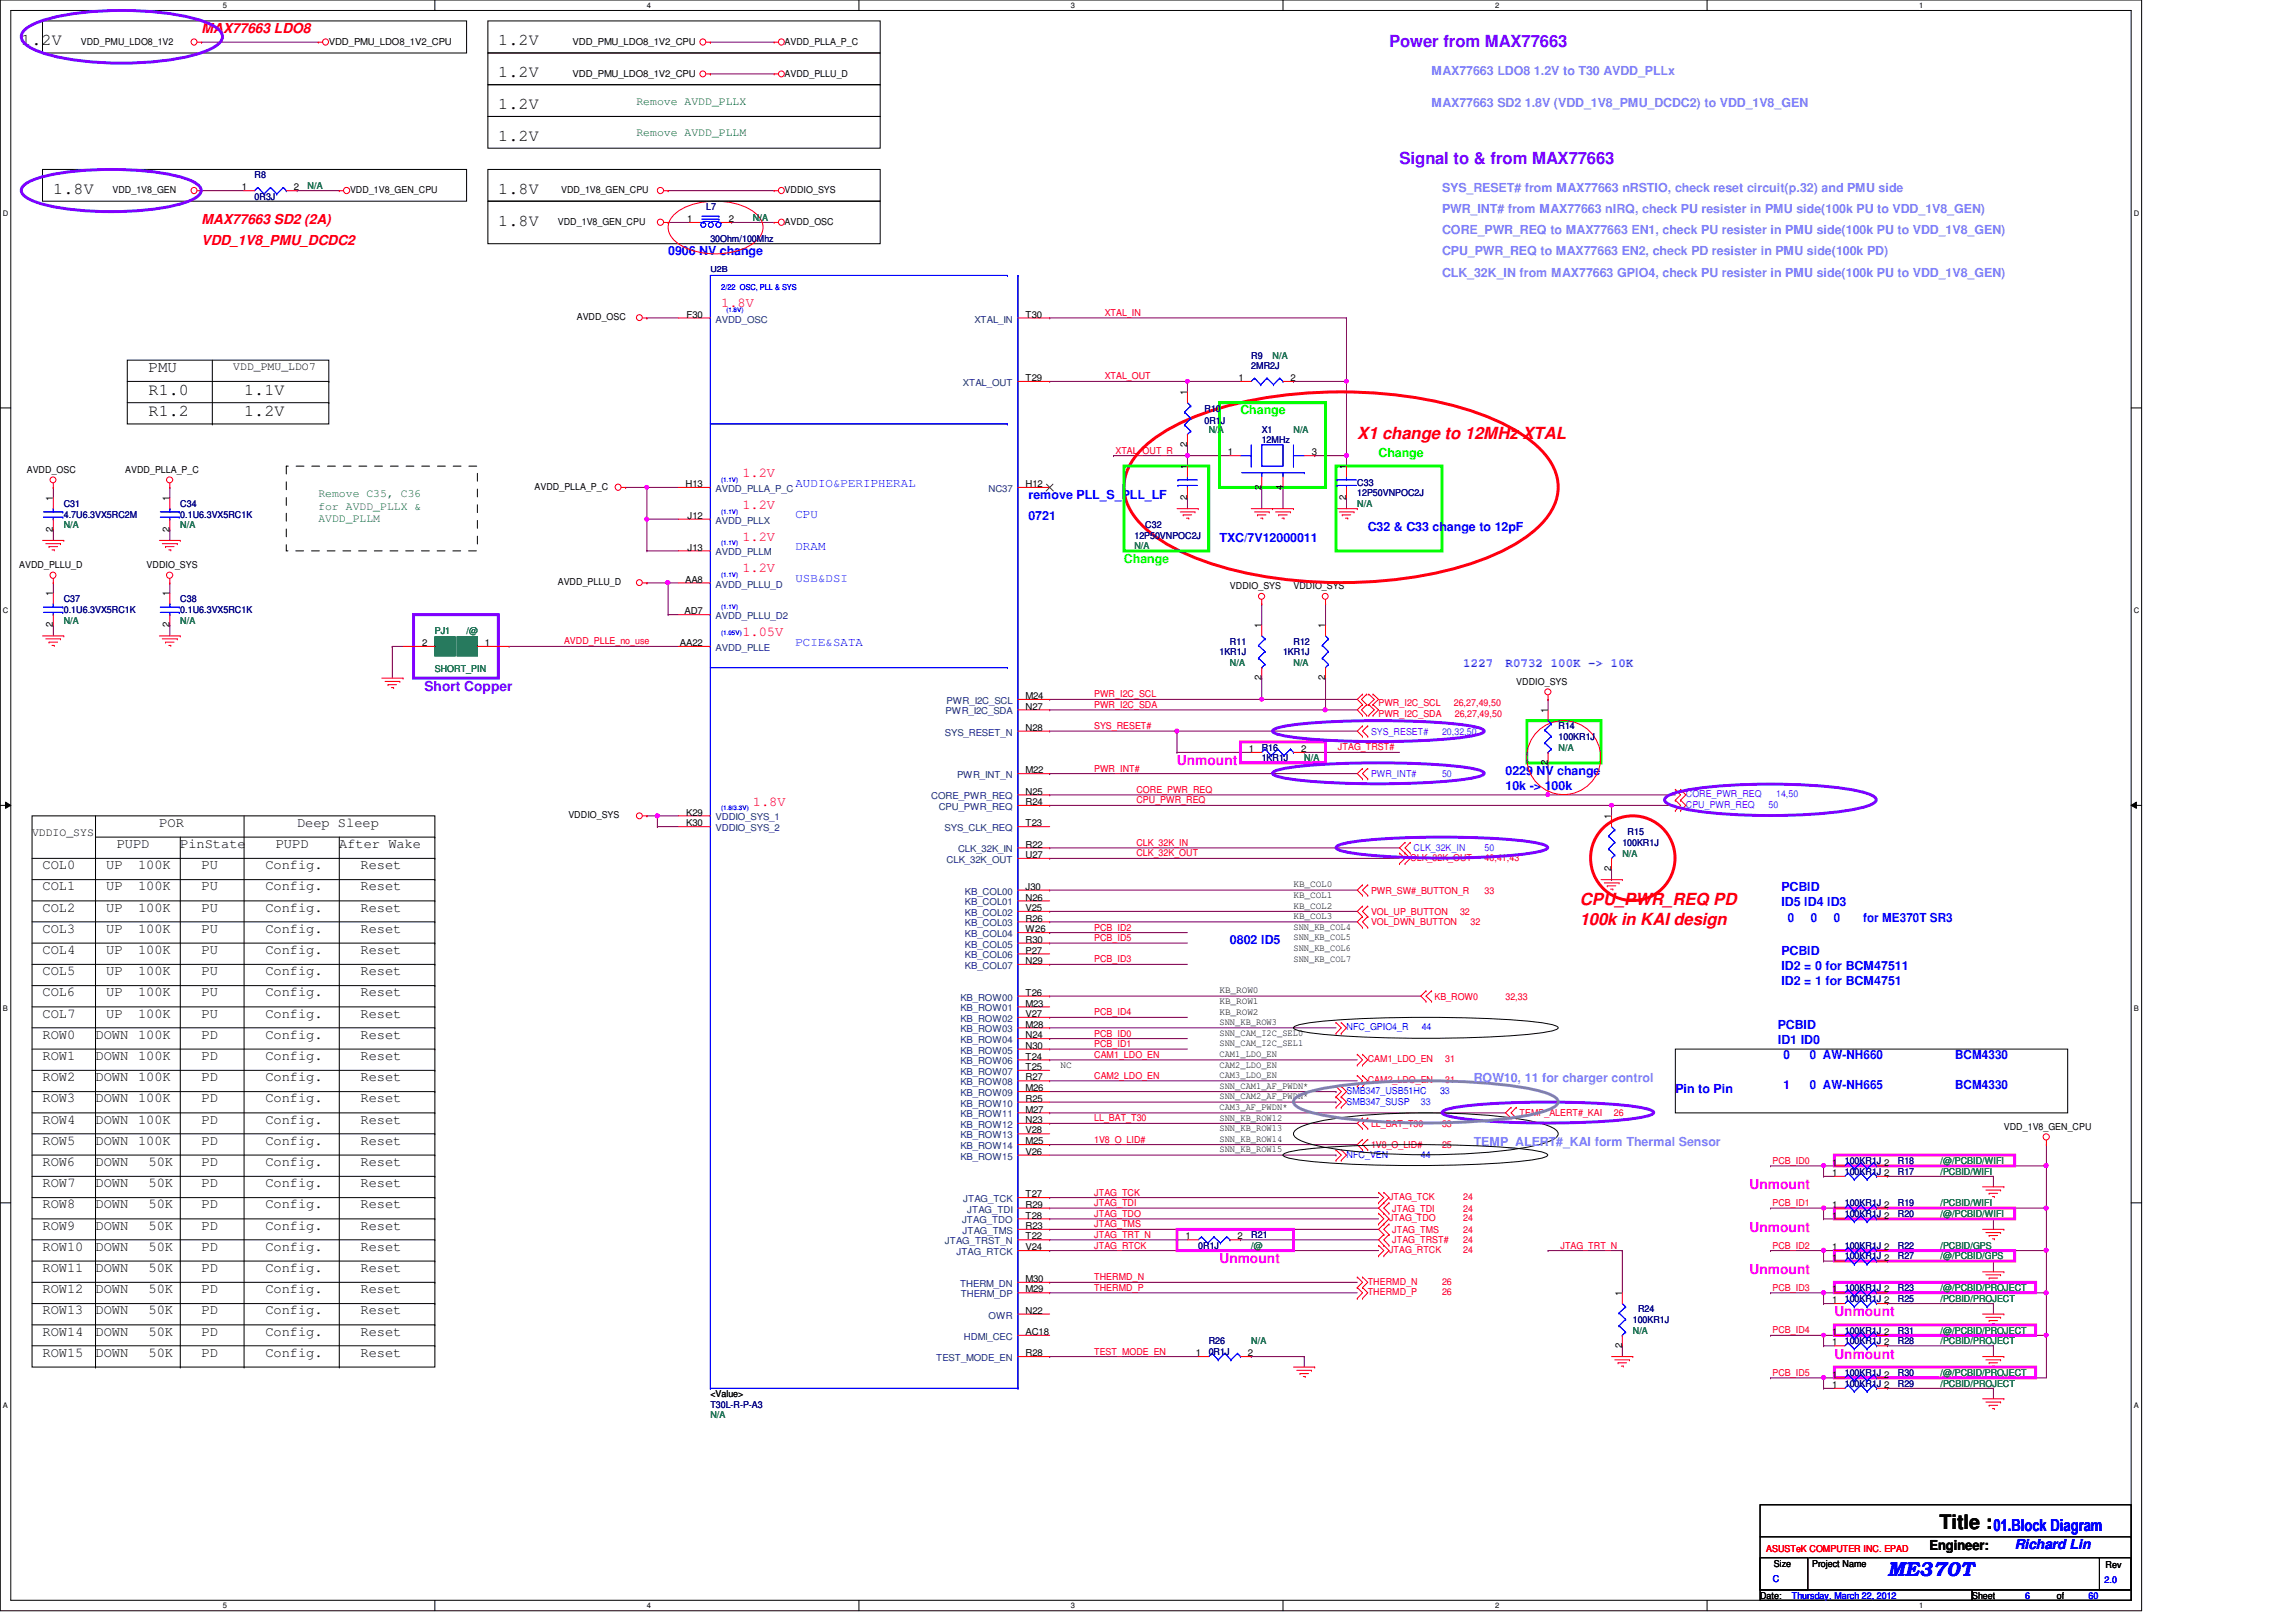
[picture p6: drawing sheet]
<svg xmlns="http://www.w3.org/2000/svg" width="297mm" height="210mm" viewBox="0 0 297 210" stroke-linecap="round" stroke-linejoin="round" font-family="sans-serif">
<defs><g id="words">
<text font-size="2.6" x="250.9" y="197.9">Title :</text>
<text font-size="2.6" fill="#00f" x="244.2" y="204">ME370T</text>
<g font-size="2.2">
<text x="2.7" y="5.9">1.2V</text>
<text x="64.5" y="5.9">1.2V</text>
<text x="64.5" y="10">1.2V</text>
<text x="64.5" y="14.1">1.2V</text>
<text x="64.5" y="18.2">1.2V</text>
<text x="6.9" y="25.1">1.8V</text>
<text x="64.5" y="29.2">1.8V</text>
<text x="64.5" y="25.1">1.8V</text>
<text x="19.2" y="51.1">R1.0</text>
<text x="19.2" y="53.9">R1.2</text>
<text x="31.6" y="51.1">1.1V</text>
<text x="31.6" y="53.9">1.2V</text>
</g>
<g font-size="2.2" fill="#8000ff">
<text x="179.7" y="6.1">Power from MAX77663</text>
<text x="181.1" y="21.2">Signal to &amp; from MAX77663</text>
</g>
<g font-size="2.2" fill="#f00">
<text x="175.6" y="56.9">X1 change to 12MHz XTAL</text>
<text x="204.4" y="117.2">CPU_PWR_REQ PD</text>
<text x="204.4" y="119.8">100k in KAI design</text>
</g>
<text font-size="2.2" fill="#00f" x="257.9" y="198.2">01.Block Diagram</text>
<text font-size="2" x="19.2" y="48.2">PMU</text>
<g font-size="1.8" fill="#f00">
<text x="26.1" y="4.3">MAX77663 LDO8</text>
<text x="26.1" y="29">MAX77663 SD2 (2A)</text>
<text x="26.1" y="31.7">VDD_1V8_PMU_DCDC2</text>
<text x="93.3" y="39.8">1.8V</text>
<text x="96.1" y="61.7">1.2V</text>
<text x="96.1" y="65.8">1.2V</text>
<text x="96.1" y="70">1.2V</text>
<text x="96.1" y="74.1">1.2V</text>
<text x="96.1" y="82.3">1.05V</text>
<text x="97.4" y="104.3">1.8V</text>
</g>
<text font-size="1.8" fill="#8000ff" x="54.9" y="89.4">Short Copper</text>
<g font-size="1.8" fill="#f0f">
<text x="152.3" y="99">Unmount</text>
<text x="226.4" y="153.9">Unmount</text>
<text x="226.4" y="159.4">Unmount</text>
<text x="157.8" y="163.5">Unmount</text>
<text x="226.4" y="164.8">Unmount</text>
<text x="237.3" y="170.3">Unmount</text>
<text x="237.3" y="175.8">Unmount</text>
</g>
<g font-size="1.8">
<text x="20.6" y="107">POR</text>
<text x="38.4" y="107">Deep Sleep</text>
<text x="5.5" y="112.5">COL0</text>
<text x="13.8" y="112.5">UP</text>
<text x="15.1" y="109.7">PUPD</text>
<text x="17.9" y="112.5">100K</text>
<text x="23.3" y="109.7">PinState</text>
<text x="26.1" y="112.5">PU</text>
<text x="34.3" y="112.5">Config.</text>
<text x="35.7" y="109.7">PUPD</text>
<text x="43.9" y="109.7">After Wake</text>
<text x="46.6" y="112.5">Reset</text>
<text x="5.5" y="115.2">COL1</text>
<text x="5.5" y="118">COL2</text>
<text x="13.8" y="115.2">UP</text>
<text x="13.8" y="118">UP</text>
<text x="17.9" y="115.2">100K</text>
<text x="17.9" y="118">100K</text>
<text x="26.1" y="115.2">PU</text>
<text x="26.1" y="118">PU</text>
<text x="34.3" y="115.2">Config.</text>
<text x="34.3" y="118">Config.</text>
<text x="46.6" y="115.2">Reset</text>
<text x="46.6" y="118">Reset</text>
<text x="5.5" y="120.7">COL3</text>
<text x="5.5" y="123.4">COL4</text>
<text x="13.8" y="120.7">UP</text>
<text x="13.8" y="123.4">UP</text>
<text x="17.9" y="120.7">100K</text>
<text x="17.9" y="123.4">100K</text>
<text x="26.1" y="120.7">PU</text>
<text x="26.1" y="123.4">PU</text>
<text x="34.3" y="120.7">Config.</text>
<text x="34.3" y="123.4">Config.</text>
<text x="46.6" y="120.7">Reset</text>
<text x="46.6" y="123.4">Reset</text>
<text x="5.5" y="126.2">COL5</text>
<text x="5.5" y="128.9">COL6</text>
<text x="5.5" y="131.7">COL7</text>
<text x="13.8" y="126.2">UP</text>
<text x="13.8" y="128.9">UP</text>
<text x="13.8" y="131.7">UP</text>
<text x="17.9" y="126.2">100K</text>
<text x="17.9" y="128.9">100K</text>
<text x="17.9" y="131.7">100K</text>
<text x="26.1" y="126.2">PU</text>
<text x="26.1" y="128.9">PU</text>
<text x="26.1" y="131.7">PU</text>
<text x="34.3" y="126.2">Config.</text>
<text x="34.3" y="128.9">Config.</text>
<text x="34.3" y="131.7">Config.</text>
<text x="46.6" y="126.2">Reset</text>
<text x="46.6" y="128.9">Reset</text>
<text x="46.6" y="131.7">Reset</text>
<text x="5.5" y="134.4">ROW0</text>
<text x="5.5" y="137.2">ROW1</text>
<text x="12.4" y="134.4">DOWN</text>
<text x="12.4" y="137.2">DOWN</text>
<text x="17.9" y="134.4">100K</text>
<text x="17.9" y="137.2">100K</text>
<text x="26.1" y="134.4">PD</text>
<text x="26.1" y="137.2">PD</text>
<text x="34.3" y="137.2">Config.</text>
<text x="34.3" y="134.4">Config.</text>
<text x="46.6" y="137.2">Reset</text>
<text x="46.6" y="134.4">Reset</text>
<text x="5.5" y="139.9">ROW2</text>
<text x="5.5" y="142.7">ROW3</text>
<text x="12.4" y="139.9">DOWN</text>
<text x="12.4" y="142.7">DOWN</text>
<text x="17.9" y="139.9">100K</text>
<text x="17.9" y="142.7">100K</text>
<text x="26.1" y="139.9">PD</text>
<text x="26.1" y="142.7">PD</text>
<text x="34.3" y="139.9">Config.</text>
<text x="34.3" y="142.7">Config.</text>
<text x="46.6" y="139.9">Reset</text>
<text x="46.6" y="142.7">Reset</text>
<text x="5.5" y="145.4">ROW4</text>
<text x="5.5" y="148.1">ROW5</text>
<text x="12.4" y="145.4">DOWN</text>
<text x="12.4" y="148.1">DOWN</text>
<text x="17.9" y="145.4">100K</text>
<text x="17.9" y="148.1">100K</text>
<text x="26.1" y="145.4">PD</text>
<text x="26.1" y="148.1">PD</text>
<text x="34.3" y="145.4">Config.</text>
<text x="34.3" y="148.1">Config.</text>
<text x="46.6" y="145.4">Reset</text>
<text x="46.6" y="148.1">Reset</text>
<text x="5.5" y="150.9">ROW6</text>
<text x="5.5" y="153.6">ROW7</text>
<text x="12.4" y="150.9">DOWN</text>
<text x="12.4" y="153.6">DOWN</text>
<text x="19.2" y="150.9">50K</text>
<text x="19.2" y="153.6">50K</text>
<text x="26.1" y="150.9">PD</text>
<text x="26.1" y="153.6">PD</text>
<text x="34.3" y="150.9">Config.</text>
<text x="34.3" y="153.6">Config.</text>
<text x="46.6" y="150.9">Reset</text>
<text x="46.6" y="153.6">Reset</text>
<text x="5.5" y="159.1">ROW9</text>
<text x="5.5" y="161.8">ROW10</text>
<text x="5.5" y="156.4">ROW8</text>
<text x="12.4" y="156.4">DOWN</text>
<text x="12.4" y="159.1">DOWN</text>
<text x="12.4" y="161.8">DOWN</text>
<text x="19.2" y="161.8">50K</text>
<text x="19.2" y="156.4">50K</text>
<text x="19.2" y="159.1">50K</text>
<text x="26.1" y="156.4">PD</text>
<text x="26.1" y="159.1">PD</text>
<text x="26.1" y="161.8">PD</text>
<text x="34.3" y="156.4">Config.</text>
<text x="34.3" y="159.1">Config.</text>
<text x="34.3" y="161.8">Config.</text>
<text x="46.6" y="156.4">Reset</text>
<text x="46.6" y="159.1">Reset</text>
<text x="46.6" y="161.8">Reset</text>
<text x="5.5" y="164.6">ROW11</text>
<text x="5.5" y="167.3">ROW12</text>
<text x="12.4" y="164.6">DOWN</text>
<text x="12.4" y="167.3">DOWN</text>
<text x="19.2" y="164.6">50K</text>
<text x="19.2" y="167.3">50K</text>
<text x="26.1" y="164.6">PD</text>
<text x="26.1" y="167.3">PD</text>
<text x="34.3" y="167.3">Config.</text>
<text x="34.3" y="164.6">Config.</text>
<text x="46.6" y="167.3">Reset</text>
<text x="46.6" y="164.6">Reset</text>
<text x="5.5" y="170.1">ROW13</text>
<text x="5.5" y="172.8">ROW14</text>
<text x="12.4" y="170.1">DOWN</text>
<text x="12.4" y="172.8">DOWN</text>
<text x="19.2" y="170.1">50K</text>
<text x="19.2" y="172.8">50K</text>
<text x="26.1" y="170.1">PD</text>
<text x="26.1" y="172.8">PD</text>
<text x="34.3" y="170.1">Config.</text>
<text x="34.3" y="172.8">Config.</text>
<text x="46.6" y="170.1">Reset</text>
<text x="46.6" y="172.8">Reset</text>
<text x="5.5" y="175.6">ROW15</text>
<text x="12.4" y="175.6">DOWN</text>
<text x="19.2" y="175.6">50K</text>
<text x="26.1" y="175.6">PD</text>
<text x="34.3" y="175.6">Config.</text>
<text x="46.6" y="175.6">Reset</text>
<text x="249.6" y="200.5">Engineer:</text>
</g>
<text font-size="1.8" fill="#00f" x="260.6" y="200.5">Richard Lin</text>
<g font-size="1.6" fill="#8080ff">
<text x="185.2" y="9.7">MAX77663 LDO8 1.2V to T30 AVDD_PLLx</text>
<text x="185.2" y="13.8">MAX77663 SD2 1.8V (VDD_1V8_PMU_DCDC2) to VDD_1V8_GEN</text>
<text x="186.6" y="24.8">SYS_RESET# from MAX77663 nRSTIO, check reset circuit(p.32) and PMU side</text>
<text x="186.6" y="27.6">PWR_INT# from MAX77663 nIRQ, check PU resister in PMU side(100k PU to VDD_1V8_GEN)</text>
<text x="186.6" y="30.3">CORE_PWR_REQ to MAX77663 EN1, check PU resister in PMU side(100k PU to VDD_1V8_GEN)</text>
<text x="186.6" y="33.1">CPU_PWR_REQ to MAX77663 EN2, check PD resister in PMU side(100k PD)</text>
<text x="186.6" y="35.8">CLK_32K_IN from MAX77663 GPIO4, check PU resister in PMU side(100k PU to VDD_1V8_GEN)</text>
<text x="190.7" y="140">ROW10, 11 for charger control</text>
<text x="190.7" y="148.3">TEMP_ALERT#_KAI form Thermal Sensor</text>
</g>
<g font-size="1.6" fill="#00f">
<text x="86.4" y="33.1">0906 NV change</text>
<text x="102.9" y="63">AUDIO&amp;PERIPHERAL</text>
<text x="133.1" y="64.6">remove PLL_S_PLL_LF</text>
<text x="102.9" y="71.2">DRAM</text>
<text x="102.9" y="67.1">CPU</text>
<text x="133.1" y="67.4">0721</text>
<text x="157.8" y="70.1">TXC/7V12000011</text>
<text x="176.9" y="68.7">C32 &amp; C33 change to 12pF</text>
<text x="102.9" y="75.3">USB&amp;DSI</text>
<text x="102.9" y="83.6">PCIE&amp;SATA</text>
<text x="194.8" y="100.2">0229 NV change</text>
<text x="194.8" y="102.2">10k -&gt; 100k</text>
<text x="230.5" y="115.4">PCBID</text>
<text x="230.5" y="117.3">ID5 ID4 ID3</text>
<text x="231.3" y="119.3">0</text>
<text x="234.3" y="119.3">0</text>
<text x="237.2" y="119.3">0</text>
<text x="241" y="119.3">for ME370T SR3</text>
<text x="159.1" y="122.2">0802 ID5</text>
<text x="230.5" y="123.6">PCBID</text>
<text x="230.5" y="125.5">ID2 = 0 for BCM47511</text>
<text x="230.5" y="127.5">ID2 = 1 for BCM4751</text>
<text x="230" y="133.2">PCBID</text>
<text x="230" y="135.1">ID1 ID0</text>
<text x="230.8" y="137.1">0</text>
<text x="234.1" y="137.1">0 AW-NH660</text>
<text x="252.9" y="137.1">BCM4330</text>
<text x="216.7" y="141.4">Pin to Pin</text>
<text x="230.8" y="141">1</text>
<text x="234.1" y="141">0 AW-NH665</text>
<text x="252.9" y="141">BCM4330</text>
</g>
<g font-size="1.6" fill="#0f0">
<text x="160.5" y="53.6">Change</text>
<text x="178.3" y="59.1">Change</text>
<text x="145.4" y="72.8">Change</text>
</g>
<g font-size="1.6" fill="#0080ff">
<text x="189.3" y="86.4">1227</text>
<text x="194.8" y="86.4">R0732 100K -&gt; 10K</text>
</g>
<g font-size="1.5" fill="#008000">
<text x="82.3" y="13.5">Remove AVDD_PLLX</text>
<text x="82.3" y="17.7">Remove AVDD_PLLM</text>
</g>
<g font-size="1.5">
<text x="30.2" y="47.8">VDD_PMU_LDO7</text>
<text x="4.1" y="108.2">VDDIO_SYS</text>
</g>
<g font-size="1.5" fill="#008040">
<text x="41.2" y="64.3">Remove C35, C36</text>
<text x="41.2" y="66">for AVDD_PLLX &amp;</text>
<text x="41.2" y="67.6">AVDD_PLLM</text>
</g>
<g font-size="1.2">
<text x="10.5" y="5.8">VDD_PMU_LDO8_1V2</text>
<text x="42.5" y="5.8">VDD_PMU_LDO8_1V2_CPU</text>
<text x="74.1" y="5.8">VDD_PMU_LDO8_1V2_CPU</text>
<text x="101.5" y="5.8">AVDD_PLLA_P_C</text>
<text x="74.1" y="9.9">VDD_PMU_LDO8_1V2_CPU</text>
<text x="101.5" y="9.9">AVDD_PLLU_D</text>
<text x="14.6" y="25">VDD_1V8_GEN</text>
<text x="31.3" y="24.6">1</text>
<text x="38" y="24.6">2</text>
<text x="45.3" y="25">VDD_1V8_GEN_CPU</text>
<text x="72.2" y="29.1">VDD_1V8_GEN_CPU</text>
<text x="72.6" y="25">VDD_1V8_GEN_CPU</text>
<text x="88.9" y="28.7">1</text>
<text x="94.3" y="28.7">2</text>
<text x="101.5" y="29.1">AVDD_OSC</text>
<text x="101.5" y="25">VDDIO_SYS</text>
<text x="74.6" y="41.4">AVDD_OSC</text>
<text x="88.8" y="41.1">F30</text>
<text x="132.7" y="41.1">T30</text>
<text x="132.7" y="49.3">T29</text>
<text x="153.6" y="51.1" transform="rotate(-90 153.6 51.1)">1</text>
<text x="160.2" y="49.3">1</text>
<text x="167" y="49.3">2</text>
<text x="153.6" y="57.9" transform="rotate(-90 153.6 57.9)">2</text>
<text x="158.8" y="58.9">1</text>
<text x="169.7" y="58.9">3</text>
<text x="3.5" y="61.2">AVDD_OSC</text>
<text x="6.9" y="64.9" transform="rotate(-90 6.9 64.9)">1</text>
<text x="16.2" y="61.2">AVDD_PLLA_P_C</text>
<text x="21.9" y="64.9" transform="rotate(-90 21.9 64.9)">1</text>
<text x="69.2" y="63.4">AVDD_PLLA_P_C</text>
<text x="88.7" y="63">H13</text>
<text x="132.7" y="63">H12</text>
<text x="153.6" y="64.7" transform="rotate(-90 153.6 64.7)">2</text>
<text x="153.6" y="60.7" transform="rotate(-90 153.6 60.7)">1</text>
<text x="163.2" y="63.4" transform="rotate(-90 163.2 63.4)">2</text>
<text x="165.9" y="63.4" transform="rotate(-90 165.9 63.4)">4</text>
<text x="174.2" y="64.7" transform="rotate(-90 174.2 64.7)">2</text>
<text x="174.2" y="60.7" transform="rotate(-90 174.2 60.7)">1</text>
<text x="6.9" y="68.8" transform="rotate(-90 6.9 68.8)">2</text>
<text x="21.9" y="68.8" transform="rotate(-90 21.9 68.8)">2</text>
<text x="88.9" y="71.2">J13</text>
<text x="88.9" y="67.1">J12</text>
<text x="2.5" y="73.5">AVDD_PLLU_D</text>
<text x="6.9" y="77.2" transform="rotate(-90 6.9 77.2)">1</text>
<text x="19" y="73.5">VDDIO_SYS</text>
<text x="21.9" y="77.2" transform="rotate(-90 21.9 77.2)">1</text>
<text x="72.2" y="75.7">AVDD_PLLU_D</text>
<text x="88.6" y="75.4">AA8</text>
<text x="159.1" y="76.3">VDDIO_SYS</text>
<text x="167.3" y="76.3">VDDIO_SYS</text>
<text x="6.9" y="81.2" transform="rotate(-90 6.9 81.2)">2</text>
<text x="21.9" y="81.2" transform="rotate(-90 21.9 81.2)">2</text>
<text x="54.6" y="83.6">2</text>
<text x="62.7" y="83.6">1</text>
<text x="88" y="83.6">AA22</text>
<text x="88.6" y="79.5">AD7</text>
<text x="163.2" y="81.3" transform="rotate(-90 163.2 81.3)">1</text>
<text x="171.4" y="81.3" transform="rotate(-90 171.4 81.3)">1</text>
<text x="163.2" y="88.1" transform="rotate(-90 163.2 88.1)">2</text>
<text x="171.4" y="88.1" transform="rotate(-90 171.4 88.1)">2</text>
<text x="196.2" y="88.6">VDDIO_SYS</text>
<text x="132.7" y="94.6">N28</text>
<text x="132.7" y="91.8">N27</text>
<text x="132.7" y="90.5">M24</text>
<text x="200.2" y="92.3" transform="rotate(-90 200.2 92.3)">1</text>
<text x="132.7" y="100.1">M22</text>
<text x="161.6" y="97.3">1</text>
<text x="168.3" y="97.3">2</text>
<text x="200.2" y="99" transform="rotate(-90 200.2 99)">2</text>
<text x="73.5" y="105.9">VDDIO_SYS</text>
<text x="88.8" y="106.9">K30</text>
<text x="88.8" y="105.5">K29</text>
<text x="132.7" y="106.9">T23</text>
<text x="132.7" y="104.2">R24</text>
<text x="132.7" y="102.8">N25</text>
<text x="208.4" y="106" transform="rotate(-90 208.4 106)">1</text>
<text x="132.7" y="111">U27</text>
<text x="132.7" y="109.7">R22</text>
<text x="208.4" y="112.7" transform="rotate(-90 208.4 112.7)">2</text>
<text x="132.7" y="119.3">R26</text>
<text x="132.7" y="117.9">V25</text>
<text x="132.7" y="116.5">N26</text>
<text x="132.7" y="115.1">J30</text>
<text x="167.3" y="114.9">KB_COL0</text>
<text x="167.3" y="116.2">KB_COL1</text>
<text x="167.3" y="117.6">KB_COL2</text>
<text x="167.3" y="119">KB_COL3</text>
<text x="132.7" y="124.8">N29</text>
<text x="132.7" y="123.4">P27</text>
<text x="132.7" y="122">R30</text>
<text x="132.7" y="120.6">W26</text>
<text x="167.3" y="123.1">SNN_KB_COL6</text>
<text x="167.3" y="124.5">SNN_KB_COL7</text>
<text x="167.3" y="120.3">SNN_KB_COL4</text>
<text x="167.3" y="121.7">SNN_KB_COL5</text>
<text x="132.7" y="131.6">V27</text>
<text x="132.7" y="130.3">M23</text>
<text x="132.7" y="128.9">T26</text>
<text x="157.8" y="131.3">KB_ROW2</text>
<text x="157.8" y="128.6">KB_ROW0</text>
<text x="157.8" y="129.9">KB_ROW1</text>
<text x="132.7" y="137.1">T24</text>
<text x="132.7" y="135.7">N30</text>
<text x="132.7" y="134.4">N24</text>
<text x="132.7" y="133">M28</text>
<text x="157.8" y="132.7">SNN_KB_ROW3</text>
<text x="157.8" y="134">SNN_CAM_I2C_SEL0</text>
<text x="157.8" y="136.8">CAM1_LDO_EN</text>
<text x="157.8" y="135.4">SNN_CAM_I2C_SEL1</text>
<text x="132.7" y="144">M27</text>
<text x="132.7" y="142.6">R25</text>
<text x="132.7" y="141.2">M26</text>
<text x="132.7" y="139.8">R27</text>
<text x="132.7" y="138.5">T25</text>
<text x="137.2" y="138.2">NC</text>
<text x="157.8" y="138.2">CAM2_LDO_EN</text>
<text x="157.8" y="140.9">SNN_CAM1_AF_PWDN*</text>
<text x="157.8" y="142.3">SNN_CAM2_AF_PWDN*</text>
<text x="157.8" y="143.6">CAM3_AF_PWDN*</text>
<text x="157.8" y="139.5">CAM3_LDO_EN</text>
<text x="132.7" y="149.4">V26</text>
<text x="132.7" y="148.1">M25</text>
<text x="132.7" y="146.7">V28</text>
<text x="132.7" y="145.3">N23</text>
<text x="157.8" y="145">SNN_KB_ROW12</text>
<text x="157.8" y="146.4">SNN_KB_ROW13</text>
<text x="157.8" y="147.7">SNN_KB_ROW14</text>
<text x="157.8" y="149.1">SNN_KB_ROW15</text>
<text x="259.2" y="146.3">VDD_1V8_GEN_CPU</text>
<text x="132.7" y="154.9">T27</text>
<text x="237" y="152.2">1</text>
<text x="237" y="150.8">1</text>
<text x="132.7" y="161.8">V24</text>
<text x="132.7" y="160.4">T22</text>
<text x="132.7" y="159">R23</text>
<text x="132.7" y="157.7">T28</text>
<text x="132.7" y="156.3">R29</text>
<text x="153.4" y="160.4">1</text>
<text x="160.1" y="160.4">2</text>
<text x="237" y="156.3">1</text>
<text x="237" y="161.8">1</text>
<text x="237" y="157.7">1</text>
<text x="132.7" y="167.3">M29</text>
<text x="132.7" y="165.9">M30</text>
<text x="209.8" y="167.7" transform="rotate(-90 209.8 167.7)">1</text>
<text x="237" y="163.2">1</text>
<text x="237" y="167.3">1</text>
<text x="132.7" y="172.8">AC18</text>
<text x="132.7" y="170">N22</text>
<text x="237" y="172.8">1</text>
<text x="237" y="168.7">1</text>
<text x="132.7" y="175.5">R28</text>
<text x="154.7" y="175.5">1</text>
<text x="161.5" y="175.5">2</text>
<text x="209.8" y="174.5" transform="rotate(-90 209.8 174.5)">2</text>
<text x="237" y="174.1">1</text>
<text x="237" y="179.6">1</text>
<text x="237" y="178.3">1</text>
<text x="91.9" y="180.8">&lt;Value&gt;</text>
<text x="229.5" y="202.7">Size</text>
<text x="234.4" y="202.7">Project Name</text>
<text x="272.4" y="202.9">Rev</text>
<text x="227.7" y="206.9">Date:</text>
<text x="255.1" y="206.9">Sheet</text>
<text x="266.1" y="206.9">of</text>
</g>
<g font-size="1.2" fill="#000080">
<text x="32.9" y="23.1">R8</text>
<text x="32.9" y="25.8">0R3J</text>
<text x="91.4" y="27.2">L7</text>
<text x="91.9" y="31.3">30Ohm/100Mhz</text>
<text x="161.9" y="46.4">R9</text>
<text x="161.9" y="47.8">2MR2J</text>
<text x="155.8" y="53.3">R10</text>
<text x="155.8" y="54.9">0R1J</text>
<text x="163.2" y="56">X1</text>
<text x="163.2" y="57.4">12MHz</text>
<text x="8.3" y="65.6">C31</text>
<text x="23.3" y="65.6">C34</text>
<text x="175.6" y="62.9">C33</text>
<text x="175.6" y="64.2">12P50VNPOC2J</text>
<text x="8.3" y="67">4.7U6.3VX5RC2M</text>
<text x="23.3" y="67">0.1U6.3VX5RC1K</text>
<text x="146.8" y="69.7">12P50VNPOC2J</text>
<text x="148.2" y="68.3">C32</text>
<text x="8.3" y="77.9">C37</text>
<text x="23.3" y="77.9">C38</text>
<text x="8.3" y="79.3">0.1U6.3VX5RC1K</text>
<text x="23.3" y="79.3">0.1U6.3VX5RC1K</text>
<text x="159.1" y="83.4">R11</text>
<text x="167.3" y="83.4">R12</text>
<text x="157.8" y="84.8">1KR1J</text>
<text x="166" y="84.8">1KR1J</text>
<text x="201.6" y="94.4">R14</text>
<text x="201.6" y="95.8">100KR1J</text>
<text x="163.2" y="97.2">R16</text>
<text x="163.2" y="98.5">1KR1J</text>
<text x="209.9" y="109.5">100KR1J</text>
<text x="210.6" y="108.1">R15</text>
<text x="238.7" y="152">100KR1J 2</text>
<text x="238.7" y="150.6">100KR1J 2</text>
<text x="245.5" y="152">R17</text>
<text x="245.5" y="150.6">R18</text>
<text x="155" y="161.6">0R1J</text>
<text x="161.9" y="160.2">R21</text>
<text x="238.7" y="156.1">100KR1J 2</text>
<text x="238.7" y="161.6">100KR1J 2</text>
<text x="238.7" y="157.5">100KR1J 2</text>
<text x="245.5" y="156.1">R19</text>
<text x="245.5" y="161.6">R22</text>
<text x="245.5" y="157.5">R20</text>
<text x="238.7" y="163">100KR1J 2</text>
<text x="238.7" y="167.1">100KR1J 2</text>
<text x="245.5" y="163">R27</text>
<text x="245.5" y="167.1">R23</text>
<text x="156.4" y="173.9">R26</text>
<text x="211.2" y="171.2">100KR1J</text>
<text x="211.9" y="169.8">R24</text>
<text x="238.7" y="173.9">100KR1J 2</text>
<text x="238.7" y="172.6">100KR1J 2</text>
<text x="238.7" y="168.4">100KR1J 2</text>
<text x="245.5" y="173.9">R28</text>
<text x="245.5" y="172.6">R31</text>
<text x="245.5" y="168.4">R25</text>
<text x="156.4" y="175.3">0R1J</text>
<text x="238.7" y="179.5">100KR1J 2</text>
<text x="238.7" y="178.1">100KR1J 2</text>
<text x="245.5" y="179.5">R29</text>
<text x="245.5" y="178.1">R30</text>
<text x="91.9" y="182.2">T30L-R-P-A3</text>
</g>
<g font-size="1.2" fill="#008000">
<text x="39.8" y="24.4">N/A</text>
<text x="97.4" y="28.6">N/A</text>
<text x="164.6" y="46.4">N/A</text>
<text x="156.4" y="56">N/A</text>
<text x="167.3" y="56">N/A</text>
<text x="175.6" y="65.6">N/A</text>
<text x="8.3" y="68.3">N/A</text>
<text x="23.3" y="68.3">N/A</text>
<text x="146.8" y="71.1">N/A</text>
<text x="8.3" y="80.7">N/A</text>
<text x="23.3" y="80.7">N/A</text>
<text x="56.3" y="82">PJ1</text>
<text x="60.4" y="82">/@</text>
<text x="56.3" y="87">SHORT_PIN</text>
<text x="159.1" y="86.1">N/A</text>
<text x="167.3" y="86.1">N/A</text>
<text x="168.7" y="98.5">N/A</text>
<text x="201.6" y="97.2">N/A</text>
<text x="209.9" y="110.9">N/A</text>
<text x="251" y="152">/PCBID/WIFI</text>
<text x="251" y="150.6">/@/PCBID/WIFI</text>
<text x="161.9" y="161.6">/@</text>
<text x="251" y="156.1">/PCBID/WIFI</text>
<text x="251" y="161.6">/PCBID/GPS</text>
<text x="251" y="157.5">/@/PCBID/WIFI</text>
<text x="251" y="163">/@/PCBID/GPS</text>
<text x="251" y="167.1">/@/PCBID/PROJECT</text>
<text x="161.9" y="173.9">N/A</text>
<text x="211.2" y="172.6">N/A</text>
<text x="251" y="173.9">/PCBID/PROJECT</text>
<text x="251" y="172.6">/@/PCBID/PROJECT</text>
<text x="251" y="168.4">/PCBID/PROJECT</text>
<text x="251" y="179.5">/PCBID/PROJECT</text>
<text x="251" y="178.1">/@/PCBID/PROJECT</text>
<text x="91.9" y="183.6">N/A</text>
</g>
<g font-size="1.2" fill="#004080">
<text x="92.6" y="41.7">AVDD_OSC</text>
<text x="126.1" y="41.7">XTAL_IN</text>
<text x="124.6" y="50">XTAL_OUT</text>
<text x="92.6" y="63.7">AVDD_PLLA_P_C</text>
<text x="127.9" y="63.7">NC37</text>
<text x="92.6" y="71.9">AVDD_PLLM</text>
<text x="92.6" y="67.8">AVDD_PLLX</text>
<text x="92.6" y="76">AVDD_PLLU_D</text>
<text x="92.6" y="80.1">AVDD_PLLU_D2</text>
<text x="92.6" y="84.2">AVDD_PLLE</text>
<text x="122.3" y="95.2">SYS_RESET_N</text>
<text x="122.3" y="92.5">PWR_I2C_SDA</text>
<text x="122.5" y="91.1">PWR_I2C_SCL</text>
<text x="123.8" y="100.7">PWR_INT_N</text>
<text x="92.6" y="107.6">VDDIO_SYS_2</text>
<text x="92.6" y="106.2">VDDIO_SYS_1</text>
<text x="120.5" y="103.5">CORE_PWR_REQ</text>
<text x="121.5" y="104.8">CPU_PWR_REQ</text>
<text x="122.2" y="107.6">SYS_CLK_REQ</text>
<text x="122.5" y="111.7">CLK_32K_OUT</text>
<text x="123.9" y="110.3">CLK_32K_IN</text>
<text x="124.8" y="119.9">KB_COL03</text>
<text x="124.8" y="118.5">KB_COL02</text>
<text x="124.8" y="117.2">KB_COL01</text>
<text x="124.8" y="115.8">KB_COL00</text>
<text x="124.8" y="125.4">KB_COL07</text>
<text x="124.8" y="124">KB_COL06</text>
<text x="124.8" y="122.6">KB_COL05</text>
<text x="124.8" y="121.3">KB_COL04</text>
<text x="124.2" y="130.9">KB_ROW01</text>
<text x="124.2" y="129.5">KB_ROW00</text>
<text x="124.2" y="137.8">KB_ROW06</text>
<text x="124.2" y="136.4">KB_ROW05</text>
<text x="124.2" y="135">KB_ROW04</text>
<text x="124.2" y="133.6">KB_ROW03</text>
<text x="124.2" y="132.2">KB_ROW02</text>
<text x="124.2" y="143.2">KB_ROW10</text>
<text x="124.2" y="141.9">KB_ROW09</text>
<text x="124.2" y="140.5">KB_ROW08</text>
<text x="124.2" y="139.1">KB_ROW07</text>
<text x="124.2" y="148.7">KB_ROW14</text>
<text x="124.2" y="147.3">KB_ROW13</text>
<text x="124.2" y="146">KB_ROW12</text>
<text x="124.2" y="144.6">KB_ROW11</text>
<text x="124.2" y="150.1">KB_ROW15</text>
<text x="124.6" y="155.6">JTAG_TCK</text>
<text x="122.3" y="161">JTAG_TRST_N</text>
<text x="124.5" y="158.3">JTAG_TDO</text>
<text x="124.5" y="159.7">JTAG_TMS</text>
<text x="125.1" y="156.9">JTAG_TDI</text>
<text x="123.7" y="162.4">JTAG_RTCK</text>
<text x="124.2" y="166.5">THERM_DN</text>
<text x="124.3" y="167.9">THERM_DP</text>
<text x="124.7" y="173.4">HDMI_CEC</text>
<text x="127.9" y="170.6">OWR</text>
<text x="121.1" y="176.1">TEST_MODE_EN</text>
</g>
<g font-size="1.2" fill="#f00">
<text x="142.9" y="40.9">XTAL_IN</text>
<text x="142.9" y="49.1">XTAL_OUT</text>
<text x="144.3" y="58.7">XTAL_OUT_R</text>
<text x="73" y="83.4">AVDD_PLLE_no_use</text>
<text x="141.6" y="90.3">PWR_I2C_SCL</text>
<text x="141.6" y="91.6">PWR_I2C_SDA</text>
<text x="141.6" y="94.4">SYS_RESET#</text>
<text x="178.3" y="91.4">PWR_I2C_SCL</text>
<text x="178.3" y="92.8">PWR_I2C_SDA</text>
<text x="188.1" y="91.4">26,27,49,50</text>
<text x="188.2" y="92.8">26,27,49,50</text>
<text x="141.6" y="99.9">PWR_INT#</text>
<text x="173.1" y="97.1">JTAG_TRST#</text>
<text x="147" y="102.6">CORE_PWR_REQ</text>
<text x="147" y="104">CPU_PWR_REQ</text>
<text x="147" y="110.8">CLK_32K_OUT</text>
<text x="147" y="109.5">CLK_32K_IN</text>
<text x="182.5" y="111.4">CLK_32K_OUT</text>
<text x="192.1" y="111.4">40,41,43</text>
<text x="177.4" y="118.4">VOL_UP_BUTTON</text>
<text x="177.4" y="119.8">VOL_DWN_BUTTON</text>
<text x="177.4" y="115.7">PWR_SW#_BUTTON_R</text>
<text x="188.9" y="118.4">32</text>
<text x="190.2" y="119.8">32</text>
<text x="192.1" y="115.7">33</text>
<text x="141.6" y="121.8">PCB_ID5</text>
<text x="141.6" y="120.4">PCB_ID2</text>
<text x="141.6" y="124.5">PCB_ID3</text>
<text x="141.6" y="131.4">PCB_ID4</text>
<text x="185.6" y="129.4">KB_ROW0</text>
<text x="194.8" y="129.4">32,33</text>
<text x="141.6" y="135.5">PCB_ID1</text>
<text x="141.6" y="134.2">PCB_ID0</text>
<text x="141.6" y="136.9">CAM1_LDO_EN</text>
<text x="176.9" y="137.5">CAM1_LDO_EN</text>
<text x="187" y="137.5">31</text>
<text x="141.6" y="139.6">CAM2_LDO_EN</text>
<text x="176.9" y="140.2">CAM2_LDO_EN</text>
<text x="187" y="140.2">31</text>
<text x="141.6" y="147.9">1V8_O_LID#</text>
<text x="141.6" y="145.1">LL_BAT_T30</text>
<text x="177.4" y="148.6">1V8_O_LID#</text>
<text x="177.4" y="145.8">LL_BAT_T30</text>
<text x="186.6" y="145.8">33</text>
<text x="186.6" y="148.6">25</text>
<text x="196.6" y="144.4">TEMP_ALERT#_KAI</text>
<text x="208.8" y="144.4">26</text>
<text x="141.6" y="154.7">JTAG_TCK</text>
<text x="179.7" y="155.3">JTAG_TCK</text>
<text x="189.3" y="155.3">24</text>
<text x="229.3" y="150.6">PCB_ID0</text>
<text x="141.6" y="158.8">JTAG_TMS</text>
<text x="141.6" y="160.2">JTAG_TRT_N</text>
<text x="141.6" y="161.6">JTAG_RTCK</text>
<text x="141.6" y="156.1">JTAG_TDI</text>
<text x="141.6" y="157.5">JTAG_TDO</text>
<text x="179.7" y="158">JTAG_TDO</text>
<text x="180.1" y="156.8">JTAG_TDI</text>
<text x="180.1" y="159.6">JTAG_TMS</text>
<text x="180.1" y="160.9">JTAG_TRST#</text>
<text x="189.3" y="156.8">24</text>
<text x="189.3" y="159.6">24</text>
<text x="189.3" y="158">24</text>
<text x="189.3" y="160.9">24</text>
<text x="201.9" y="161.6">JTAG_TRT_N</text>
<text x="229.3" y="156.1">PCB_ID1</text>
<text x="229.3" y="161.6">PCB_ID2</text>
<text x="141.6" y="165.7">THERMD_N</text>
<text x="141.6" y="167">THERMD_P</text>
<text x="176.9" y="166.3">THERMD_N</text>
<text x="176.9" y="167.6">THERMD_P</text>
<text x="179.7" y="162.1">JTAG_RTCK</text>
<text x="186.6" y="166.3">26</text>
<text x="186.6" y="167.6">26</text>
<text x="189.3" y="162.1">24</text>
<text x="229.3" y="167">PCB_ID3</text>
<text x="229.3" y="172.6">PCB_ID4</text>
<text x="141.6" y="175.3">TEST_MODE_EN</text>
<text x="229.3" y="178.1">PCB_ID5</text>
<text x="228.5" y="200.8">ASUSTeK COMPUTER INC. EPAD</text>
</g>
<g font-size="1.2" fill="#8000ff">
<text x="177.4" y="95.1">SYS_RESET#</text>
<text x="186.6" y="95.1">20,32,50</text>
<text x="177.4" y="100.6">PWR_INT#</text>
<text x="186.6" y="100.6">50</text>
<text x="218.1" y="103.2">CORE_PWR_REQ</text>
<text x="218.1" y="104.6">CPU_PWR_REQ</text>
<text x="228.8" y="104.6">50</text>
<text x="229.8" y="103.2">14,50</text>
<text x="182.9" y="110.2">CLK_32K_IN</text>
<text x="192.1" y="110.2">50</text>
</g>
<g font-size="1.2" fill="#00f">
<text x="174.2" y="133.3">NFC_GPIO4_R</text>
<text x="183.9" y="133.3">44</text>
<text x="174.2" y="141.6">SMB347_USB51HC</text>
<text x="174.2" y="143">SMB347_SUSP</text>
<text x="183.8" y="143">33</text>
<text x="186.3" y="141.6">33</text>
<text x="174.2" y="149.8">NFC_VEN</text>
<text x="183.8" y="149.8">44</text>
<text x="229.4" y="204.7">C</text>
<text x="231.8" y="206.9">Thursday, March 22, 2012</text>
<text x="262" y="206.9">6</text>
<text x="270.2" y="206.9">60</text>
<text x="272.3" y="204.8">2.0</text>
</g>
<text font-size="1.1" fill="#000080" x="91.9" y="35.3">U2B</text>
<text font-size="1.1" fill="#00f" x="93.3" y="37.6">2/22 OSC, PLL &amp; SYS</text>
<g font-size="1">
<text x="28.8" y="1">5</text>
<text x="83.7" y="1">4</text>
<text x="138.6" y="1">3</text>
<text x="193.4" y="1">2</text>
<text x="248.3" y="1">1</text>
<text x=".4" y="27.9">D</text>
<text x="276.1" y="27.9">D</text>
<text x=".4" y="79.4">C</text>
<text x="276.1" y="79.4">C</text>
<text x=".4" y="130.8">B</text>
<text x="276.1" y="130.8">B</text>
<text x=".4" y="182.2">A</text>
<text x="276.1" y="182.2">A</text>
<text x="28.8" y="208.1">5</text>
<text x="83.7" y="208.1">4</text>
<text x="138.6" y="208.1">3</text>
<text x="193.4" y="208.1">2</text>
<text x="248.3" y="208.1">1</text>
</g>
<g font-size=".8" fill="#00f">
<text x="94" y="40.4">(1.8V)</text>
<text x="93.3" y="62.3">(1.1V)</text>
<text x="93.3" y="66.5">(1.1V)</text>
<text x="93.3" y="70.6">(1.1V)</text>
<text x="93.3" y="74.7">(1.1V)</text>
<text x="93.3" y="78.8">(1.1V)</text>
<text x="93.3" y="82.2">(1.05V)</text>
<text x="93.3" y="104.9">(1.8/3.3V)</text>
</g>
</g></defs>
<path d="M0 0h277.1v208.4h-277.1zM1.4 1.4h274.3v205.7h-274.3z" fill="none" stroke="#000" stroke-width=".13"/>
<g fill="#fff">
<path d="M28.8 .1h.6v1.1h-.6z"/>
<path d="M28.8 207.2h.6v1.1h-.6z"/>
</g>
<path d="M56.3 0v1.4M56.3 207.1v1.3" fill="none" stroke="#000" stroke-width=".13"/>
<g fill="#fff">
<path d="M83.7 .1h.5v1.1h-.5z"/>
<path d="M83.7 207.2h.5v1.1h-.5z"/>
</g>
<path d="M111.1 0v1.4M111.1 207.1v1.3" fill="none" stroke="#000" stroke-width=".13"/>
<g fill="#fff">
<path d="M138.6 .1h.5v1.1h-.5z"/>
<path d="M138.6 207.2h.5v1.1h-.5z"/>
</g>
<path d="M166 0v1.4M166 207.1v1.3" fill="none" stroke="#000" stroke-width=".13"/>
<g fill="#fff">
<path d="M193.4 .1h.6v1.1h-.6z"/>
<path d="M193.4 207.2h.6v1.1h-.6z"/>
</g>
<path d="M220.8 0v1.4M220.8 207.1v1.3" fill="none" stroke="#000" stroke-width=".13"/>
<g fill="#fff">
<path d="M248.3 .1h.5v1.1h-.5z"/>
<path d="M248.3 207.2h.5v1.1h-.5z"/>
<path d="M.4 27.1h.7v1.1h-.7z"/>
<path d="M276.1 27.1h.7v1.1h-.7z"/>
<path d="M.4 78.5h.7v1.1h-.7z"/>
<path d="M276.1 78.5h.7v1.1h-.7z"/>
</g>
<path d="M0 52.8h1.4M275.7 52.8h1.4" fill="none" stroke="#000" stroke-width=".13"/>
<g fill="#fff">
<path d="M.4 129.9h.6v1.1h-.6z"/>
<path d="M276.1 129.9h.6v1.1h-.6z"/>
</g>
<path d="M0 104.2h1.4M.7 103.8l.7 .4-.7 .4zM275.7 104.2l.7-.4v.8zM275.7 104.2h1.4" fill="none" stroke="#000" stroke-width=".13"/>
<path d="M.7 103.8l.7 .4-.7 .4zM275.7 104.2l.7-.4v.8z" fill="#000"/>
<g fill="#fff">
<path d="M.4 181.4h.6v1.1h-.6z"/>
<path d="M276.1 181.4h.6v1.1h-.6z"/>
</g>
<path d="M0 155.7h1.4M275.7 155.7h1.4" fill="none" stroke="#000" stroke-width=".13"/>
<path d="M163.2 90.5h.1M163.2 90.5h12.4M135.8 159.1h.1M135.8 159.1h42.5M160.5 160.4h.1M160.5 160.4h17.8" fill="none" stroke="#800040" stroke-width=".13"/>
<circle cx="163.2" cy="90.5" r=".25" fill="#f0f"/>
<circle cx="163.2" cy="90.5" r=".25" fill="none" stroke="#f0f" stroke-width=".13"/>
<path d="M171.5 91.9h.1M171.5 91.9h4.1" fill="none" stroke="#800040" stroke-width=".13"/>
<circle cx="171.4" cy="91.9" r=".26" fill="#f0f"/>
<circle cx="171.4" cy="91.9" r=".26" fill="none" stroke="#f0f" stroke-width=".13"/>
<g fill="none" stroke="#800040" stroke-width=".13">
<path d="M163.2 78.1h.1M163.2 78.1v2.8M171.5 78.1h.1M171.5 78.1v2.8M135.8 90.5h.1M135.8 91.9h.1M152.3 94.6h.1M152.3 94.6h23.3M163.2 87.8h.1M163.2 87.8v2.7h-27.4M171.5 87.8h.1M171.5 87.8v4.1h-35.7"/>
<path d="M135.8 100.1h.1M135.8 100.1h39.8"/>
</g>
<path d="M152.1 94.4h.1l.2 .1v.3l-.2 .1-.1-.1z" fill-rule="evenodd" fill="#f0f"/>
<path d="M152.1 94.4h.1l.2 .1v.3l-.2 .1-.1-.1z" fill="none" stroke="#f0f" stroke-width=".13"/>
<path d="M91.9 5.5h.1M91.9 5.5h8.3M94.7 28.8h.1M94.7 28.8h5.5M85 105.6h.1M85 107h.1M85 105.6v1.4M85 107h2.8M244.2 150.9h.1M244.2 150.9h20.5" fill="none" stroke="#800040" stroke-width=".13"/>
<circle cx="264.7" cy="150.8" r=".26" fill="#f0f"/>
<circle cx="264.7" cy="150.8" r=".26" fill="none" stroke="#f0f" stroke-width=".13"/>
<g fill="none" stroke="#800040" stroke-width=".13">
<path d="M135.8 49.4h.1M135.8 49.4h17.8M174.2 64.4h.1M174.2 64.4v1.4M50.8 83.7h.1M50.8 83.7h1.4M50.8 83.7v4.1M65.9 83.7h.1M65.9 83.7h21.9M135.8 115.2h.1M135.8 119.3h.1M135.8 117.9h.1"/>
<path d="M135.8 115.2h39.8M135.8 119.3h39.8M135.8 117.9h39.8M135.8 122h.1M135.8 120.7h.1M135.8 124.8h.1M135.8 122h17.8M135.8 120.7h17.8M135.8 124.8h17.8M135.8 165.9h.1M135.8 167.3h.1M135.8 175.6h.1"/>
<path d="M135.8 175.6h19.2M135.8 165.9h39.8M135.8 167.3h39.8M161.9 175.6h.1M161.9 175.6h6.8M168.7 175.6h.1M168.7 175.6v1.3M200.3 161.8h.1M200.3 161.8h9.6M209.9 174.2h.1M209.9 161.8h.1M209.9 161.8v5.5"/>
<path d="M209.9 174.2v1.4"/>
</g>
<circle cx="153.6" cy="49.3" r=".25" fill="#f0f"/>
<circle cx="153.6" cy="49.3" r=".25" fill="none" stroke="#f0f" stroke-width=".13"/>
<path d="M135.8 41.1h.1M135.8 41.1h38.4M144.1 59h.1M144.1 59h9.5M153.6 49.4h.1M153.6 59h.1M153.6 49.4v1.3M153.6 59v1.3M163.2 63.1h.1M163.2 63.1v2.7M166 63.1h.1M166 63.1v2.7" fill="none" stroke="#800040" stroke-width=".13"/>
<circle cx="153.6" cy="58.9" r=".26" fill="#f0f"/>
<circle cx="153.6" cy="58.9" r=".26" fill="none" stroke="#f0f" stroke-width=".13"/>
<path d="M153.6 59h.1M153.6 59h5.5M170.1 59h.1M170.1 59h4.1M174.2 59h.1M174.2 59v1.3" fill="none" stroke="#800040" stroke-width=".13"/>
<circle cx="174.2" cy="58.9" r=".26" fill="#f0f"/>
<circle cx="174.2" cy="58.9" r=".26" fill="none" stroke="#f0f" stroke-width=".13"/>
<path d="M153.6 49.4h.1M153.6 57.6h.1M153.6 57.6v1.4M153.6 49.4h6.9M167.3 49.4h.1M167.3 49.4h6.9M174.2 49.4h.1M174.2 49.4v9.6M153.6 64.4h.1M153.6 64.4v1.4" fill="none" stroke="#800040" stroke-width=".13"/>
<circle cx="174.2" cy="49.3" r=".25" fill="#f0f"/>
<circle cx="174.2" cy="49.3" r=".25" fill="none" stroke="#f0f" stroke-width=".13"/>
<path d="M174.2 41.1h.1M174.2 41.1v8.3M200.3 102.9h.1M200.3 102.9h16.4" fill="none" stroke="#800040" stroke-width=".13"/>
<path d="M200.1 102.6h.1l.2 .1v.3l-.2 .1-.1-.1z" fill-rule="evenodd" fill="#f0f"/>
<path d="M200.1 102.6h.1l.2 .1v.3l-.2 .1-.1-.1z" fill="none" stroke="#f0f" stroke-width=".13"/>
<path d="M200.3 90.5h.1M200.3 98.7h.1M200.3 90.5v1.4M200.3 98.7v4.2h-64.5M135.8 102.9h.1M208.5 104.2h.1M208.5 104.2h8.2" fill="none" stroke="#800040" stroke-width=".13"/>
<circle cx="208.5" cy="104.2" r=".25" fill="#f0f"/>
<circle cx="208.5" cy="104.2" r=".25" fill="none" stroke="#f0f" stroke-width=".13"/>
<g fill="none" stroke="#800040" stroke-width=".13">
<path d="M86.4 28.8h.1M86.4 28.8h2.8M83.7 41.1h.1M83.7 41.1h4.1M135.8 111.1h.1M135.8 109.7h.1M135.8 111.1h45.3M135.8 109.7h45.3M264.7 148.1h.1M264.7 156.3h.1M264.7 148.1v2.8M264.7 156.3v5.5h-20.5"/>
<path d="M244.2 163.2h.1M244.2 168.7h.1M244.2 161.8h.1M244.2 163.2h13.7M244.2 168.7h13.7M257.9 163.2h.1M257.9 168.7h.1M257.9 163.2v1.4M257.9 168.7v1.4"/>
</g>
<circle cx="264.7" cy="161.8" r=".26" fill="#f0f"/>
<circle cx="264.7" cy="161.8" r=".26" fill="none" stroke="#f0f" stroke-width=".13"/>
<circle cx="264.7" cy="156.3" r=".26" fill="#f0f"/>
<circle cx="264.7" cy="156.3" r=".26" fill="none" stroke="#f0f" stroke-width=".13"/>
<path d="M235.9 167.3h.1M235.9 167.3h1.4" fill="none" stroke="#800040" stroke-width=".13"/>
<circle cx="235.9" cy="167.3" r=".26" fill="#f0f"/>
<circle cx="235.9" cy="167.3" r=".26" fill="none" stroke="#f0f" stroke-width=".13"/>
<path d="M235.9 157.7h.1M235.9 156.3h.1M235.9 150.9h.1M235.9 156.3v1.4M235.9 157.7h1.4M235.9 150.9h1.4M229.1 167.3h.1M229.1 167.3h6.8M235.9 168.7h.1M235.9 167.3h.1M235.9 168.7h1.4M235.9 167.3v1.4" fill="none" stroke="#800040" stroke-width=".13"/>
<circle cx="235.9" cy="150.8" r=".26" fill="#f0f"/>
<circle cx="235.9" cy="150.8" r=".26" fill="none" stroke="#f0f" stroke-width=".13"/>
<g fill="none" stroke="#800040" stroke-width=".13">
<path d="M229.1 156.3h.1M229.1 150.9h.1M229.1 156.3h6.8M229.1 150.9h6.8M235.9 150.9h.1M235.9 152.2h.1M235.9 150.9v1.3M235.9 152.2h1.4M244.2 156.3h.1M244.2 157.7h.1M244.2 157.7h13.7M257.9 152.2h.1"/>
<path d="M257.9 157.7h.1M257.9 152.2v1.4M257.9 157.7v1.4M264.7 150.9h.1M264.7 150.9v5.4h-20.5M235.9 161.8h.1M235.9 161.8h1.4M244.2 167.3h.1M264.7 161.8h.1M264.7 161.8v5.5h-20.5"/>
</g>
<circle cx="235.9" cy="161.8" r=".26" fill="#f0f"/>
<circle cx="235.9" cy="161.8" r=".26" fill="none" stroke="#f0f" stroke-width=".13"/>
<path d="M235.9 156.3h.1M235.9 156.3h1.4M244.2 152.2h.1M244.2 152.2h13.7M235.9 163.2h.1M235.9 161.8h.1M235.9 163.2h1.4M235.9 161.8v1.4" fill="none" stroke="#800040" stroke-width=".13"/>
<circle cx="235.9" cy="156.3" r=".26" fill="#f0f"/>
<circle cx="235.9" cy="156.3" r=".26" fill="none" stroke="#f0f" stroke-width=".13"/>
<g fill="none" stroke="#800040" stroke-width=".13">
<path d="M83.7 63.1h.1M83.7 67.2h.1M83.7 71.3h.1M83.7 63.1h4.1M83.7 67.2h4.1M83.7 71.3h4.1M86.4 75.4h.1M86.4 75.4h1.4M229.1 161.8h.1M229.1 161.8h6.8M244.2 174.2h.1M244.2 179.7h.1"/>
<path d="M244.2 172.8h.1M244.2 174.2h13.7M244.2 179.7h13.7M257.9 174.2h.1M257.9 179.7h.1M257.9 174.2v1.4M257.9 179.7v1.3M264.7 167.3h.1M264.7 167.3v5.5h-20.5"/>
</g>
<circle cx="264.7" cy="172.8" r=".25" fill="#f0f"/>
<circle cx="264.7" cy="172.8" r=".25" fill="none" stroke="#f0f" stroke-width=".13"/>
<circle cx="264.7" cy="167.3" r=".26" fill="#f0f"/>
<circle cx="264.7" cy="167.3" r=".26" fill="none" stroke="#f0f" stroke-width=".13"/>
<path d="M235.9 178.3h.1M235.9 178.3h1.4" fill="none" stroke="#800040" stroke-width=".13"/>
<circle cx="235.9" cy="178.3" r=".26" fill="#f0f"/>
<circle cx="235.9" cy="178.3" r=".26" fill="none" stroke="#f0f" stroke-width=".13"/>
<path d="M229.1 178.3h.1M229.1 178.3h6.8M235.9 179.7h.1M235.9 178.3h.1M235.9 172.8h.1M235.9 179.7h1.4M235.9 178.3v1.4M235.9 172.8h1.4M244.2 178.3h.1M264.7 172.8h.1M264.7 172.8v5.5h-20.5" fill="none" stroke="#800040" stroke-width=".13"/>
<circle cx="235.9" cy="172.8" r=".25" fill="#f0f"/>
<circle cx="235.9" cy="172.8" r=".25" fill="none" stroke="#f0f" stroke-width=".13"/>
<g fill="none" stroke="#800040" stroke-width=".13">
<path d="M26.1 5.5h.1M26.1 5.5h15.1M91.9 9.6h.1M91.9 9.6h8.3M26.1 24.7h.1M26.1 24.7h5.5M38.4 24.7h.1M38.4 24.7h5.5M86.4 24.7h.1M86.4 24.7h13.8M6.9 63.1h.1M6.9 68.6h.1"/>
<path d="M6.9 63.1v1.3M6.9 68.6v1.3M86.4 79.5h.1M86.4 75.4h.1M86.4 79.5h1.4M86.4 75.4v4.1M83.7 105.6h.1M83.7 105.6h1.3M135.8 139.9h.1M135.8 135.8h.1M135.8 131.7h.1M135.8 134.4h.1"/>
<path d="M135.8 137.2h.1M135.8 128.9h.1M135.8 139.9h39.8M135.8 135.8h17.8M135.8 131.7h17.8M135.8 134.4h17.8M135.8 137.2h39.8M135.8 128.9h48M135.8 148.1h.1M135.8 145.4h.1M135.8 148.1h39.8M135.8 145.4h39.8"/>
<path d="M229.1 172.8h.1M229.1 172.8h6.8M235.9 174.2h.1M235.9 172.8h.1M235.9 174.2h1.4M235.9 172.8v1.4"/>
</g>
<circle cx="86.4" cy="75.4" r=".26" fill="#f0f"/>
<circle cx="86.4" cy="75.4" r=".26" fill="none" stroke="#f0f" stroke-width=".13"/>
<path d="M83.7 75.4h.1M83.7 75.4h2.7M85 105.6h.1M85 105.6h2.8" fill="none" stroke="#800040" stroke-width=".13"/>
<circle cx="85" cy="105.6" r=".26" fill="#f0f"/>
<circle cx="85" cy="105.6" r=".26" fill="none" stroke="#f0f" stroke-width=".13"/>
<g fill="none" stroke="#800040" stroke-width=".13">
<path d="M6.9 75.4h.1M6.9 75.4v1.4M22 63.1h.1M22 68.6h.1M22 75.4h.1M22 63.1v1.3M22 68.6v1.3M22 75.4v1.4M83.7 63.1h.1M83.7 63.1v4.1M6.9 80.9h.1M6.9 80.9v1.4"/>
<path d="M22 80.9h.1M22 80.9v1.4M135.8 156.3h.1M135.8 157.7h.1M135.8 155h.1M135.8 156.3h42.5M135.8 157.7h42.5M135.8 155h42.5M135.8 160.4h.1M135.8 161.8h.1M135.8 160.4h17.8M135.8 161.8h42.5"/>
</g>
<path d="M83.5 62.9h.3l.1 .1-.1 .2-.2 .1-.1-.1z" fill-rule="evenodd" fill="#f0f"/>
<path d="M83.5 62.9h.3l.1 .1-.1 .2-.2 .1-.1-.1z" fill="none" stroke="#f0f" stroke-width=".13"/>
<path d="M80.9 63.1h.1M80.9 63.1h2.8M83.7 67.2h.1M83.7 67.2v4.1" fill="none" stroke="#800040" stroke-width=".13"/>
<path d="M83.5 67l.1-.1 .3 .1-.1 .4h-.2h-.1z" fill-rule="evenodd" fill="#f0f"/>
<path d="M83.5 67l.1-.1 .3 .1-.1 .4h-.2h-.1z" fill="none" stroke="#f0f" stroke-width=".13"/>
<g fill="none" stroke="#800040" stroke-width=".13">
<path d="M135.8 94.6h.1M135.8 94.6h16.5M152.3 97.4h.1M152.3 94.6h.1M152.3 97.4h9.6M152.3 94.6v2.8M168.7 97.4h.1M168.7 97.4h12.4M135.8 104.2h.1M135.8 104.2h72.7M208.5 113.8h.1M208.5 104.2h.1"/>
<path d="M208.5 104.2v1.4M208.5 112.4v1.4M135.8 133h.1M135.8 133h37M135.8 144h.1M135.8 144h59M135.8 141.3h37M135.8 142.6h37M135.8 149.5h37M172.8 141.3h.1M172.8 142.6h.1M172.8 149.5h.1"/>
</g>
<g fill="none" stroke="#f00" stroke-width=".13">
<path d="M25.5 5.5h.6M26.1 5.5h.1M41.2 5.5h.1M41.2 5.5h.5M91.4 9.6h.5M91.4 5.5h.5M91.9 5.5h.1M91.9 9.6h.1M100.2 9.6h.1M100.2 5.5h.1M100.2 9.6h.5M100.2 5.5h.5"/>
<path d="M25.5 24.7h.6M26.1 24.7h.1M43.9 24.7h.1M43.9 24.7h.5M85.9 28.8h.5M85.9 24.7h.5M86.4 28.8h.1M86.4 24.7h.1M87.3 27.7a8.3 8.3 0 0 1 6.4-1.6 6.4 6.4 0 0 1 4.6 2.1 2.11 2.11 0 0 1-.4 2.9 9 9 0 0 1-8.4 1.3 4.5 4.5 0 0 1-3-2.4 2.19 2.19 0 0 1 .8-2.3zM100.2 28.8h.1M100.2 24.7h.1M100.2 28.8h.5"/>
<path d="M100.2 24.7h.5M83.1 41.1h.6M83.7 41.1h.1M5.5 69.9h2.8M5.9 70.4h1.9M6.3 70.7h.1M6.3 70.7h1.1M6.7 71.2h.3M6.9 75.4h.1M6.9 63.1h.1M6.9 62.5v.6M6.9 74.9v.5"/>
<path d="M7 71.2h.1M7.8 70.4h.1M8.3 69.9h.1M20.6 69.9h2.7M21 70.4h1.9M21.4 70.7h.1M21.4 70.7h1.1M21.8 71.2h.3M22 63.1h.1M22 75.4h.1M22 62.5v.6M22 74.9v.5"/>
<path d="M22.1 71.2h.1M22.9 70.4h.1M23.3 69.9h.1M80.4 63.1h.5M80.9 63.1h.1M83.1 75.4h.6M83.7 75.4h.1M152.3 65.8h2.7M152.7 66.3h1.9M153.1 66.6h.1M153.1 66.6h1.1M153.5 67.1h.3"/>
<path d="M153.8 67.1h.1M154.6 66.3h.1M155 65.8h.1M161.9 65.8h5.4M162.3 66.3h1.9M162.7 66.6h.1M162.7 66.6h1.1M163.1 67.1h.3M163.2 78.1h.1M163.2 77.6v.5M163.4 67.1h.1M164.2 66.3h.1"/>
<path d="M164.6 65.8h.1M165 66.3h2M165.4 66.6h.1M165.4 66.6h1.1M165.9 67.1h.2M166.1 67.1h.1M167 66.3h.1M167.3 65.8h.1M171.5 78.1h.1M171.5 77.6v.5M172.8 65.8h2.8M173.3 66.3h1.9"/>
<path d="M173.6 66.6h.1M173.6 66.6h1.1M174.1 67.1h.3M174.4 67.1h.1M175.2 66.3h.1M175.6 65.8h.1M5.5 82.3h2.8M5.9 82.7h1.9M6.3 83.1h.1M6.3 83.1h1.1M6.7 83.5h.3M7 83.5h.1"/>
<path d="M7.8 82.7h.1M8.3 82.3h.1M20.6 82.3h2.7M21 82.7h1.9M21.4 83.1h.1M21.4 83.1h1.1M21.8 83.5h.3M22.1 83.5h.1M22.9 82.7h.1M23.3 82.3h.1M49.4 87.8h2.8M49.8 88.2h1.9"/>
<path d="M50.2 88.6h.1M50.2 88.6h1.1M50.6 89h.3M50.9 89h.1M51.7 88.2h.1M52.2 87.8h.1M176.3 89.8h.1M176.3 91.2h.1M176.3 92.6h.1M176.3 93.9h.1M176.3 95.3h.1M176.3 99.4h.1"/>
<path d="M176.3 89.8l-.7 .7 .7 .7M176.3 91.2l-.7 .7 .7 .7M176.3 93.9l-.7 .7 .7 .7M176.3 99.4l-.7 .7 .7 .7M176.8 91.2h.1M176.8 89.8h.1M176.8 92.6h.1M176.8 89.8l-.7 .7 .7 .7M176.8 91.2l-.7 .7 .7 .7M176.9 95.3h.1M176.9 93.9h.1M176.9 99.4h.1"/>
<path d="M176.9 93.9l-.6 .7 .6 .7M176.9 99.4l-.6 .7 .6 .7M177.1 91.2h.1M177.1 89.8h.1M177.1 92.6h.1M177.1 89.8l.7 .7-.7 .7M177.1 91.2l.7 .7-.7 .7M177.6 89.8h.1M177.6 91.2h.1M177.6 92.6h.1M177.6 89.8l.7 .7-.7 .7M177.6 91.2l.7 .7-.7 .7"/>
<path d="M200.3 90.5h.1M200.3 90v.5M83.1 105.6h.6M83.7 105.6h.1M176.3 100.8h.1M176.3 117.3h.1M176.3 118.6h.1M176.3 114.5h.1M176.3 115.9h.1M176.3 117.3l-.7 .6 .7 .7M176.3 114.5l-.7 .7 .7 .7M176.3 118.6l-.7 .7 .7 .7"/>
<path d="M176.9 100.8h.1M176.9 118.6h.1M176.9 117.3h.1M176.9 115.9h.1M176.9 114.5h.1M176.9 117.3l-.6 .6 .6 .7M176.9 118.6l-.6 .7 .6 .7M176.9 114.5l-.6 .7 .6 .7M181.1 111.8h.1M181.1 110.4h.1M181.1 110.4l.7 .7-.7 .7M181.8 111.8h.1"/>
<path d="M181.8 110.4h.1M181.8 109h.1M181.8 110.4l.7 .7-.7 .7M181.8 109l-.7 .7 .7 .7M182.5 110.4h.1M182.5 109h.1M182.5 109l-.7 .7 .7 .7M207.1 113.8h2.8M207.6 114.3h1.9M207.9 114.6h.1M207.9 114.6h1.1M208.4 115.1h.3"/>
<path d="M208.7 115.1h.1M209.5 114.3h.1M209.9 113.8h.1M216.7 103.5h.1M216.7 102.2h.1M216.7 104.9h.1M216.7 102.2l.7 .7-.7 .6M216.7 103.5l.7 .7-.7 .7M217.4 103.5h.1M217.4 102.2h.1M217.4 104.9h.1M217.4 102.2l.7 .7-.7 .6"/>
<path d="M217.4 103.5l.7 .7-.7 .7M172.8 133.7h.1M172.8 132.3h.1M172.8 132.3l.7 .7-.7 .7M173.5 133.7h.1M173.5 132.3h.1M173.5 132.3l.7 .7-.7 .7M175.6 137.8h.1M175.6 136.4h.1M175.6 139.2h.1M175.6 136.4l.7 .8-.7 .6M175.6 139.2l.7 .7-.7 .7"/>
<path d="M176.3 120h.1M176.3 137.8h.1M176.3 136.4h.1M176.3 139.2h.1M176.3 136.4l.6 .8-.6 .6M176.3 139.2l.6 .7-.6 .7M176.9 120h.1M184.5 128.2h.1M184.5 129.6h.1M184.5 128.2l-.7 .7 .7 .7M185.2 129.6h.1M185.2 128.2h.1"/>
<path d="M185.2 128.2l-.7 .7 .7 .7M172.8 141.9h.1M172.8 140.6h.1M172.8 143.3h.1M172.8 150.2h.1M172.8 148.8h.1M172.8 141.9l.7 .7-.7 .7M172.8 140.6l.7 .7-.7 .6M172.8 148.8l.7 .7-.7 .7M173.5 141.9h.1M173.5 140.6h.1M173.5 143.3h.1"/>
<path d="M173.5 150.2h.1M173.5 148.8h.1M173.5 148.8l.7 .7-.7 .7M173.5 140.6l.7 .7-.7 .6M173.5 141.9l.7 .7-.7 .7M175.6 140.6h.1M176.3 140.6h.1M176.3 147.4h.1M176.3 148.8h.1M176.3 144.7h.1M176.3 146h.1M176.3 147.4l-.7 .7 .7 .7"/>
<path d="M176.3 144.7l-.7 .7 .7 .6M176.9 148.8h.1M176.9 147.4h.1M176.9 146h.1M176.9 144.7h.1M176.9 144.7l-.6 .7 .6 .6M176.9 147.4l-.6 .7 .6 .7M178.3 155.7h.1M178.3 154.3h.1M178.3 158.4h.1M178.3 157h.1M178.3 154.3l.7 .7-.7 .7"/>
<path d="M178.3 157l.7 .7-.7 .7M179 155.7h.1M179 154.3h.1M179 157h.1M179 158.4h.1M179 159.8h.1M179 154.3l.7 .7-1.4 1.3 .7 .7M179 157l.7 .7-1.4 1.4 .7 .7M179 159.8l-.7 .6 .7 .8M179.7 157h.1M179.7 155.7h.1M179.7 159.8h.1"/>
<path d="M179.7 158.4h.1M179.7 155.7l-.7 .6 .7 .7M179.7 158.4l-.7 .7 .7 .7M179.7 159.8l-.7 .6 .7 .8M195.5 143.3h.1M195.5 144.7h.1M195.5 143.3l-.7 .7 .7 .7M196.2 144.7h.1M196.2 143.3h.1M196.2 143.3l-.7 .7 .7 .7M256.5 153.6h2.7M256.5 159.1h2.7"/>
<path d="M256.9 154h1.9M256.9 159.5h1.9M257.3 154.4h.1M257.3 159.9h.1M257.3 154.4h1.1M257.3 159.9h1.1M257.8 154.9h.2M258 154.9h.1M258.8 154h.1M258.8 159.5h.1M259.2 153.6h.1M259.2 159.1h.1"/>
<path d="M264.7 148.1h.1M264.7 147.6v.5M155 175.6h1.4M160.5 175.6h1.4M167.3 176.9h2.8M167.8 177.3h1.9M168.2 177.8h.1M168.2 177.8h1.1M168.6 178.1h.3M168.9 178.1h.1M169.7 177.3h.1M170.1 176.9h.1"/>
<path d="M175.6 166.6h.1M175.6 165.3h.1M175.6 168h.1M175.6 165.3l.7 .6-.7 .7M175.6 166.6l.7 .7-.7 .7M176.3 166.6h.1M176.3 165.3h.1M176.3 168h.1M176.3 165.3l.6 .6-.6 .7M176.3 166.6l.6 .7-.6 .7M178.3 162.5h.1M178.3 161.2h.1"/>
<path d="M178.3 161.2l.7 .6-.7 .7M179 162.5h.1M179 161.2h.1M179 161.2l.7 .6-.7 .7M179.7 161.2h.1M208.5 175.6h2.7M208.9 176h1.9M209.3 176.4h.1M209.3 176.4h1.1M209.8 176.8h.2M210 176.8h.1M210.8 176h.1"/>
<path d="M211.2 175.6h.1M237.3 163.2h1.4M237.3 174.2h1.4M237.3 167.3h1.4M237.3 179.7h1.4M242.8 163.2h1.4M242.8 174.2h1.4M242.8 167.3h1.4M242.8 179.7h1.4M256.5 164.6h2.7M256.5 170.1h2.7M256.5 175.6h2.7"/>
<path d="M256.9 165h1.9M256.9 170.5h1.9M256.9 176h1.9M257.3 165.4h.1M257.3 170.9h.1M257.3 176.4h.1M257.3 165.4h1.1M257.3 170.9h1.1M257.3 176.4h1.1M257.8 165.8h.2M257.8 171.3h.2M257.8 160.3h.2"/>
<path d="M257.8 176.8h.2M258 165.8h.1M258 171.3h.1M258 160.3h.1M258 176.8h.1M258.8 165h.1M258.8 170.5h.1M258.8 176h.1M259.2 164.6h.1M259.2 170.1h.1M259.2 175.6h.1M256.5 181h2.7"/>
<path d="M256.9 181.4h1.9M257.3 181.9h.1M257.3 181.9h1.1M257.8 182.3h.2M258 182.3h.1M258.8 181.4h.1M259.2 181h.1"/>
<circle cx="25.1" cy="5.4" r=".39"/>
<circle cx="42.1" cy="5.4" r=".39"/>
<circle cx="90.9" cy="5.4" r=".39"/>
<circle cx="90.9" cy="9.6" r=".38"/>
<circle cx="101.1" cy="5.4" r=".39"/>
<circle cx="101.1" cy="9.6" r=".38"/>
<circle cx="25.1" cy="24.7" r=".39"/>
<circle cx="44.8" cy="24.7" r=".4"/>
<circle cx="85.4" cy="28.8" r=".4"/>
<circle cx="85.4" cy="24.7" r=".4"/>
<circle cx="101.1" cy="28.8" r=".39"/>
<circle cx="101.1" cy="24.7" r=".39"/>
<circle cx="82.7" cy="41.1" r=".38"/>
<circle cx="6.8" cy="74.4" r=".39"/>
<circle cx="6.9" cy="62.1" r=".38"/>
<circle cx="21.9" cy="74.4" r=".4"/>
<circle cx="22" cy="62.1" r=".39"/>
<circle cx="80" cy="63.1" r=".39"/>
<circle cx="82.7" cy="75.4" r=".38"/>
<circle cx="163.2" cy="77.2" r=".39"/>
<circle cx="171.4" cy="77.2" r=".38"/>
<circle cx="200.3" cy="89.5" r=".39"/>
<circle cx="202.3" cy="98" r="4.8"/>
<circle cx="82.7" cy="105.6" r=".38"/>
<circle cx="264.7" cy="147.1" r=".4"/>
</g>
<g fill="none" stroke="#000" stroke-width=".13">
<path d="M5.5 2.7h54.9v4.2h-54.9zM63.1 15.1h50.8v4.1h-50.8zM63.1 11h50.8v4.1h-50.8zM63.1 2.7h50.8v4.2h-50.8zM63.1 6.9h50.8v4.1h-50.8zM5.5 21.9h54.9v4.1h-54.9zM63.1 26h50.8v5.5h-50.8zM63.1 21.9h50.8v4.1h-50.8zM16.5 46.6h26v8.3h-26zM16.5 49.4h26M16.5 52.1h26M27.5 54.9h.1"/>
<path d="M27.5 46.6v8.3M42.5 49.4h.1M42.5 52.1h.1M4.1 105.6h52.2v71.3h-52.2zM4.1 111.1h52.2M4.1 116.6h52.2M4.1 119.3h52.2M4.1 113.8h52.2M12.4 108.3h43.9M12.4 105.6v71.3M23.3 108.3v68.6M31.6 105.6v71.3"/>
<path d="M43.9 108.3v68.6M56.3 108.3h.1M56.3 111.1h.1M56.3 116.6h.1M56.3 119.3h.1M56.3 113.8h.1M4.1 122h52.2M4.1 124.8h52.2M4.1 127.6h52.2M4.1 130.3h52.2M4.1 133h52.2M4.1 135.8h52.2"/>
<path d="M4.1 138.5h52.2M56.3 122h.1M56.3 124.8h.1M56.3 127.6h.1M56.3 130.3h.1M56.3 133h.1M56.3 135.8h.1M56.3 138.5h.1M167.5 132.8a19.5 19.5 0 0 1 5.6-.8 177.9 177.9 0 0 1 25.4 .2 9.5 9.5 0 0 1 3 .6l.1 .2-.1 .2a20.5 20.5 0 0 1-5.7 .8 171.6 171.6 0 0 1-25.4-.2 9.9 9.9 0 0 1-2.9-.6l-.2-.2zM216.7 135.8h50.8v8.2h-50.8zM4.1 141.3h52.2M4.1 144h52.2"/>
<path d="M4.1 146.7h52.2M4.1 149.5h52.2M4.1 152.2h52.2M4.1 155h52.2M4.1 157.7h52.2M56.3 141.3h.1M56.3 144h.1M56.3 146.7h.1M56.3 149.5h.1M56.3 152.2h.1M56.3 155h.1M56.3 157.7h.1"/>
<path d="M166.1 149.3a19.5 19.5 0 0 1 5.6-.8 177.9 177.9 0 0 1 25.5 .2 9.5 9.5 0 0 1 2.9 .6l.1 .2-.1 .1a20.5 20.5 0 0 1-5.6 .9 171.6 171.6 0 0 1-25.4-.3 9.9 9.9 0 0 1-3-.6l-.1-.1zM167.5 146.4a5.8 5.8 0 0 1 2.9-1.2 82.6 82.6 0 0 1 20.2-1l1.9 .1a31.2 31.2 0 0 1 7.9 1.4l.7 .4 .4 .3 .1 .3-.1 .4a6 6 0 0 1-3 1.2 81.8 81.8 0 0 1-20.2 1l-1.9-.2a31.3 31.3 0 0 1-7.9-1.4l-.6-.3-.4-.3-.2-.4zM4.1 168.7h52.2M4.1 171.4h52.2M4.1 174.2h52.2M4.1 160.4h52.2M4.1 163.2h52.2M4.1 165.9h52.2M12.4 176.9h.1M23.3 176.9h.1M31.6 176.9h.1M43.9 176.9h.1"/>
<path d="M56.3 168.7h.1M56.3 171.4h.1M56.3 174.2h.1M56.3 160.4h.1M56.3 163.2h.1M56.3 165.9h.1M227.7 194.7h48v11h-48zM227.7 198.9h48M275.7 198.9h.1M227.7 201.6h6.2v4.1h-6.2zM227.7 205.7h27.4v1.4h-27.4zM234 201.6h37.6"/>
<path d="M255.1 205.7h20.6v1.4h-20.6zM271.6 201.6h4.1v4.1h-4.1zM271.6 201.6h.1"/>
</g>
<g fill="none" stroke="#f00" stroke-width=".38">
<path d="M147.8 58a22.4 22.4 0 0 1 8.4-4.7 58.6 58.6 0 0 1 34.6 0 22.4 22.4 0 0 1 8.4 4.7 6.5 6.5 0 0 1 2 7.1 11.9 11.9 0 0 1-5.6 5.5 41.1 41.1 0 0 1-15 4.4 58.3 58.3 0 0 1-24.4-2.2 22.4 22.4 0 0 1-8.4-4.7 6.5 6.5 0 0 1-2-7.2l.5-1 .7-1z"/>
<circle cx="211.2" cy="111.1" r="5.5"/>
</g>
<path d="M160.5 96h11v2.7h-11zM152.3 159.1h15v2.7h-15zM237.3 149.5h23.3v1.4h-23.3zM237.3 156.3h23.3v1.4h-23.3zM237.3 165.9h26.1v1.4h-26.1zM237.3 171.4h26.1v1.4h-26.1zM237.3 176.9h26.1v1.4h-26.1zM237.3 161.8h23.3v1.4h-23.3z" fill="none" stroke="#f0f" stroke-width=".38"/>
<path d="M3.2 3.8a8.1 8.1 0 0 1 3.3-1.5 43.1 43.1 0 0 1 18.5 0 8.2 8.2 0 0 1 3.3 1.5 1.1 1.1 0 0 1 0 1.8 12.6 12.6 0 0 1-6 2.1 43 43 0 0 1-15.8-.5 8.1 8.1 0 0 1-3.3-1.6 1.1 1.1 0 0 1 0-1.8zM3.2 23.8a14.3 14.3 0 0 1 6.3-1.6 43.4 43.4 0 0 1 13.7 .6 4.9 4.9 0 0 1 2.7 1.4l.1 .4-.1 .4a4.9 4.9 0 0 1-2.7 1.4 41.3 41.3 0 0 1-17.6 0 4.9 4.9 0 0 1-2.7-1.4l-.2-.4 .2-.4zM53.5 79.5h11v8.3h-11zM164.8 94.4a15.5 15.5 0 0 1 5.1-.9 110.9 110.9 0 0 1 20.2 .4l1.4 .4 .4 .1 .1 .2-.1 .2a16.4 16.4 0 0 1-5.2 .9 107.1 107.1 0 0 1-20.2-.4l-1.4-.3-.3-.2-.2-.2zM164.8 99.9a15.5 15.5 0 0 1 5.1-.9 110.9 110.9 0 0 1 20.2 .4l1.4 .3 .4 .2 .1 .2-.1 .2a16.4 16.4 0 0 1-5.2 .8 107.1 107.1 0 0 1-20.2-.4l-1.4-.3-.3-.1-.2-.2zM173 109.5a15.5 15.5 0 0 1 5.2-.9 110.9 110.9 0 0 1 20.2 .4l1.3 .3 .4 .2 .1 .2-.1 .2a16.4 16.4 0 0 1-5.2 .8 107.1 107.1 0 0 1-20.2-.3l-1.4-.4-.3-.1-.2-.2zM215.5 103.2a5.8 5.8 0 0 1 2.7-.9 75.7 75.7 0 0 1 21.7 0 5.8 5.8 0 0 1 2.7 .9l.1 .3-.1 .3a6 6 0 0 1-2.7 .9 74 74 0 0 1-21.7 0 5.9 5.9 0 0 1-2.7-.9l-.2-.3zM186.7 143.8a15.5 15.5 0 0 1 5.2-.9 110.9 110.9 0 0 1 20.2 .4l1.4 .3 .3 .2 .1 .2-.1 .2a16.4 16.4 0 0 1-5.2 .8 107.1 107.1 0 0 1-20.2-.4l-1.4-.3-.3-.1-.1-.2z" fill="none" stroke="#8000ff" stroke-width=".38"/>
<path d="M157.8 52.1h13.7v11h-13.7zM145.4 60.3h11v11h-11zM172.8 60.3h13.8v11h-13.8zM197.5 93.3h9.6v5.4h-9.6z" fill="none" stroke="#0f0" stroke-width=".38"/>
<path d="M37 60.3h24.8v11h-24.8z" fill="none" stroke="#000" stroke-width=".13" stroke-dasharray="1 1 1 1 1 1 1 1"/>
<path d="M167.5 142.2a5.8 5.8 0 0 1 2.9-1.2 82.6 82.6 0 0 1 20.2-1l1.9 .2a31.2 31.2 0 0 1 7.9 1.4l.7 .3 .4 .3 .1 .4-.1 .3a5.9 5.9 0 0 1-3 1.3 81.1 81.1 0 0 1-20.2 .9l-1.9-.1a30.7 30.7 0 0 1-7.9-1.4l-.6-.3-.4-.4-.2-.3z" fill="none" stroke="#8080c0" stroke-width=".38"/>
<g fill="none" stroke="#00f" stroke-width=".13">
<path d="M156.8 175.1h.1M156.8 175.1l.8 .9M156.8 175.1l-.4 .5M157.6 176h.1M158.4 175.1h.1M158.4 175.1l.9 .9M158.4 175.1l-.8 .9M159.3 176h.1M160.1 175.1h.1M160.1 175.1l.4 .5M160.1 175.1l-.8 .9M160.5 175.6h.1"/>
<path d="M239.1 162.8h.1M239.1 173.8h.1M239.1 166.9h.1M239.1 179.2h.1M239.1 162.8l.8 .8M239.1 162.8l-.4 .4M239.1 173.8l.8 .8M239.1 173.8l-.4 .4M239.1 166.9l.8 .8M239.1 166.9l-.4 .4M239.1 179.2l.8 .9M239.1 179.2l-.4 .5"/>
<path d="M239.9 163.6h.1M239.9 174.6h.1M239.9 167.7h.1M240.7 162.8h.1M240.7 173.8h.1M240.7 166.9h.1M240.7 179.2h.1M240.7 162.8l.9 .8M240.7 162.8l-.8 .8M240.7 173.8l.9 .8M240.7 173.8l-.8 .8M240.7 166.9l.9 .8"/>
<path d="M240.7 166.9l-.8 .8M240.7 179.2l.9 .9M240.7 179.2l-.8 .9M241.6 163.6h.1M241.6 174.6h.1M241.6 167.7h.1M242.4 162.8h.1M242.4 173.8h.1M242.4 166.9h.1M242.4 179.2h.1M242.4 162.8l.4 .4M242.4 162.8l-.8 .8"/>
<path d="M242.4 173.8l.4 .4M242.4 173.8l-.8 .8M242.4 166.9l.4 .4M242.4 166.9l-.8 .8M242.4 179.2l.4 .5M242.4 179.2l-.8 .9M242.8 163.2h.1M242.8 174.2h.1M242.8 167.3h.1M242.8 179.7h.1M239.9 180.1h.1M241.6 180.1h.1"/>
</g>
<path d="M59.1 82.4h2.7v2.5h-2.7z" fill-rule="evenodd" fill="#008000"/>
<path d="M59.1 82.4h2.7v2.5h-2.7z" fill="none" stroke="#008000" stroke-width=".13"/>
<path d="M56.3 82.4h2.6v2.5h-2.6z" fill-rule="evenodd" fill="#008000"/>
<path d="M56.3 82.4h2.6v2.5h-2.6z" fill="none" stroke="#008000" stroke-width=".13"/>
<path d="M59.1 82.4h2.7v2.5h-2.7z" fill-rule="evenodd" fill="#008000"/>
<path d="M59.1 82.4h2.7v2.5h-2.7z" fill="none" stroke="#008000" stroke-width=".13"/>
<path d="M56.3 82.4h2.6v2.5h-2.6z" fill-rule="evenodd" fill="#008000"/>
<path d="M56.3 82.4h2.6v2.5h-2.6z" fill="none" stroke="#008000" stroke-width=".13"/>
<g fill="none" stroke="#f00" stroke-width=".13">
<path d="M31.6 24.7h1.3M37 24.7h1.4M89.2 28.8h1.3M93.3 28.8h1.4M87.8 41.1h4.1M131.7 49.4h4.1M131.7 41.1h4.1M153.6 50.7v1.4M153.6 56.2v1.4M159.1 59h1.4M160.5 49.4h1.4M166 49.4h1.3"/>
<path d="M168.7 59h1.4M6.9 64.4v1.4M6.9 67.2v1.4M6.9 76.8v1.3M6.9 79.5v1.4M22 64.4v1.4M22 67.2v1.4M22 76.8v1.3M22 79.5v1.4M87.8 79.5h4.1M87.8 75.4h4.1M87.8 71.3h4.1"/>
<path d="M87.8 67.2h4.1M87.8 63.1h4.1M131.7 63.1h4.1M153.6 60.3v1.4M153.6 63.1v1.3M163.2 61.7v1.4M166 61.7v1.4M174.2 60.3v1.4M174.2 63.1v1.3M52.2 83.7h4.1M61.8 83.7h4.1M87.8 83.7h4.1"/>
<path d="M131.7 94.6h4.1M131.7 91.9h4.1M131.7 90.5h4.1M161.9 97.4h1.3M163.2 80.9v1.4M163.2 86.4v1.4M167.3 97.4h1.4M171.5 80.9v1.4M171.5 86.4v1.4M200.3 91.9v1.4M200.3 97.4v1.3M87.8 107h4.1"/>
<path d="M87.8 105.6h4.1M131.7 107h4.1M131.7 119.3h4.1M131.7 117.9h4.1M131.7 116.6h4.1M131.7 115.2h4.1M131.7 111.1h4.1M131.7 109.7h4.1M131.7 104.2h4.1M131.7 102.9h4.1M131.7 100.1h4.1M208.5 105.6v1.4"/>
<path d="M208.5 111.1v1.3M131.7 139.9h4.1M131.7 138.5h4.1M131.7 137.2h4.1M131.7 135.8h4.1M131.7 134.4h4.1M131.7 133h4.1M131.7 131.7h4.1M131.7 130.3h4.1M131.7 128.9h4.1M131.7 124.8h4.1M131.7 123.4h4.1"/>
<path d="M131.7 122h4.1M131.7 120.7h4.1M131.7 156.3h4.1M131.7 157.7h4.1M131.7 159.1h4.1M131.7 155h4.1M131.7 149.5h4.1M131.7 148.1h4.1M131.7 146.7h4.1M131.7 145.4h4.1M131.7 144h4.1M131.7 142.6h4.1"/>
<path d="M131.7 141.3h4.1M237.3 152.2h1.4M237.3 150.9h1.4M237.3 156.3h1.4M237.3 157.7h1.4M242.8 152.2h1.4M242.8 150.9h1.4M242.8 156.3h1.4M242.8 157.7h1.4M131.7 172.8h4.1M131.7 161.8h4.1M131.7 160.4h4.1"/>
<path d="M131.7 175.6h4.1M131.7 170.1h4.1M131.7 167.3h4.1M131.7 165.9h4.1M153.6 160.4h1.4M159.1 160.4h1.4M209.9 167.3v1.4M209.9 172.8v1.4M237.3 172.8h1.4M237.3 161.8h1.4M237.3 178.3h1.4M237.3 168.7h1.4"/>
<path d="M242.8 172.8h1.4M242.8 161.8h1.4M242.8 178.3h1.4M242.8 168.7h1.4"/>
</g>
<g fill="none" stroke="#00f" stroke-width=".13">
<path d="M33.4 24.3h.1M33.4 24.3l.8 .8M33.4 24.3l-.5 .4M34.2 25.1h.1M35 24.3h.1M35 24.3l.8 .8M35 24.3l-.8 .8M35.8 25.1h.1M36.7 24.3h.1M36.7 24.3l.3 .4M36.7 24.3l-.9 .8M37 24.7h.1"/>
<path d="M90.5 28.8h.5M90.8 28.4h2.2M90.8 28h2.2M90.9 28.7h.7h.3M91 28.8h.1M92 28.7h.7h.3M92.9 28.8h.4M93 28.4h.1M93 28h.1M93.3 28.8h.1M130.3 35.6h.1M130.3 35.6h-38.4v144.1"/>
<path d="M131.7 35.6h.1M131.7 35.6v144.1M91.9 41.1h.1M91.9 54.9h38.4M130.3 54.9h.1M153.2 55h.1M153.2 53.3h.1M153.2 55l.8 .8M153.2 53.3l.8 .8M153.6 56.2h.1M153.6 52.1l.4 .4M154 55.8h.1"/>
<path d="M154 52.5h.1M154 54.1h.1M154 55.8l-.4 .4M154 54.1l-.8 .9M154 52.5l-.8 .8M160.5 59h1.4M161.9 59h.1M161.9 57.6v2.7M162.3 48.9h.1M162.3 48.9l.8 .9M162.3 48.9l-.4 .5M163.1 49.8h.1"/>
<path d="M163.2 57.6h2.8v2.7h-2.8zM163.9 48.9h.1M163.9 48.9l.9 .9M163.9 48.9l-.8 .9M164.8 49.8h.1M165.6 48.9h.1M165.6 48.9l.4 .5M165.6 48.9l-.8 .9M166 49.4h.1M167.3 59h.1M167.3 57.6v2.7M167.3 59h1.4"/>
<path d="M5.6 66.3h2.5M5.6 66.9h2.5M5.6 78.6h2.5M5.6 79.2h2.5M6.9 78.1h.1M6.9 79.5h.1M6.9 65.8h.1M6.9 67.2h.1M6.9 65.8v.5M6.9 66.9v.3M6.9 78.1v.5M6.9 79.2v.3"/>
<path d="M8.1 78.6h.1M8.1 79.2h.1M8.1 66.3h.1M8.1 66.9h.1M20.7 66.3h2.5M20.7 66.9h2.5M20.7 78.6h2.5M20.7 79.2h2.5M22 65.8h.1M22 67.2h.1M22 78.1h.1M22 79.5h.1"/>
<path d="M22 65.8v.5M22 66.9v.3M22 78.1v.5M22 79.2v.3M23.2 66.3h.1M23.2 66.9h.1M23.2 78.6h.1M23.2 79.2h.1M91.9 75.4h.1M91.9 79.5h.1M91.9 71.3h.1M91.9 67.2h.1"/>
<path d="M91.9 63.1h.1M152.4 62.1h.1M152.4 62.8h.1M152.4 62.1h2.5M152.4 62.8h2.5M153.6 61.7h.1M153.6 63.1h.1M153.6 61.7v.4M153.6 62.8v.3M160.7 61.2h8M161.9 60.3h.1M163.2 61.2h.1"/>
<path d="M163.2 61.2v.5M166 61.2h.1M166 61.2v.5M167.3 60.3h.1M168.7 61.2h.1M173 62.1h.1M173 62.8h.1M173 62.1h2.5M173 62.8h2.5M174.2 61.7h.1M174.2 63.1h.1M174.2 61.7v.4"/>
<path d="M174.2 62.8v.3M91.9 83.7h.1M91.9 86.4h38.4M130.3 86.4h.1M162.8 85.2h.1M162.8 83.5h.1M162.8 85.2l.9 .8M162.8 83.5l.9 .8M163.2 86.4h.1M163.2 82.3l.5 .4M163.7 96.9h.1M163.7 86h.1"/>
<path d="M163.7 82.7h.1M163.7 84.3h.1M163.7 96.9l.8 .9M163.7 96.9l-.5 .5M163.7 86l-.5 .4M163.7 84.3l-.9 .9M163.7 82.7l-.9 .8M164.5 97.8h.1M165.3 96.9h.1M165.3 96.9l.8 .9M165.3 96.9l-.8 .9M166.1 97.8h.1"/>
<path d="M167 96.9h.1M167 96.9l.3 .5M167 96.9l-.9 .9M167.3 97.4h.1M171.1 85.2h.1M171.1 83.5h.1M171.1 85.2l.8 .8M171.1 83.5l.8 .8M171.5 86.4h.1M171.5 82.3l.4 .4M171.9 86h.1M171.9 82.7h.1"/>
<path d="M171.9 84.3h.1M171.9 86l-.4 .4M171.9 84.3l-.8 .9M171.9 82.7l-.8 .8M199.9 96.1h.1M199.9 94.5h.1M199.9 96.1l.8 .8M199.9 94.5l.8 .8M200.3 97.4h.1M200.3 93.3l.4 .4M200.7 96.9h.1M200.7 93.7h.1"/>
<path d="M200.7 95.3h.1M200.7 96.9l-.4 .5M200.7 95.3l-.8 .8M200.7 93.7l-.8 .8M91.9 107h.1M91.9 105.6h.1M208.1 109.9h.1M208.1 108.2h.1M208.1 109.9l.8 .8M208.1 108.2l.8 .8M208.5 111.1h.1M208.5 107l.4 .4"/>
<path d="M208.9 110.7h.1M208.9 107.4h.1M208.9 109h.1M208.9 110.7l-.4 .4M208.9 109l-.8 .9M208.9 107.4l-.8 .8M239.1 151.8h.1M239.1 150.5h.1M239.1 155.9h.1M239.1 157.3h.1M239.1 151.8l.8 .9M239.1 151.8l-.4 .4"/>
<path d="M239.1 150.5l.8 .8M239.1 150.5l-.4 .4M239.1 155.9l.8 .9M239.1 155.9l-.4 .4M239.1 157.3l.8 .8M239.1 157.3l-.4 .4M239.9 152.7h.1M239.9 151.3h.1M239.9 156.8h.1M239.9 158.1h.1M240.7 151.8h.1M240.7 150.5h.1"/>
<path d="M240.7 155.9h.1M240.7 157.3h.1M240.7 151.8l.9 .9M240.7 151.8l-.8 .9M240.7 150.5l.9 .8M240.7 150.5l-.8 .8M240.7 155.9l.9 .9M240.7 155.9l-.8 .9M240.7 157.3l.9 .8M240.7 157.3l-.8 .8M241.6 152.7h.1M241.6 151.3h.1"/>
<path d="M241.6 156.8h.1M241.6 158.1h.1M242.4 151.8h.1M242.4 150.5h.1M242.4 155.9h.1M242.4 157.3h.1M242.4 151.8l.4 .4M242.4 151.8l-.8 .9M242.4 150.5l.4 .4M242.4 150.5l-.8 .8M242.4 155.9l.4 .4M242.4 155.9l-.8 .9"/>
<path d="M242.4 157.3l.4 .4M242.4 157.3l-.8 .8M242.8 152.2h.1M242.8 150.9h.1M242.8 156.3h.1M242.8 157.7h.1M91.9 179.7h.1M91.9 179.7h39.8M131.7 179.7h.1M155.4 160.1h.1M155.4 160.1l.8 .8M155.4 160.1l-.4 .3"/>
<path d="M156.2 160.9h.1M157.1 160.1h.1M157.1 160.1l.8 .8M157.1 160.1l-.9 .8M157.9 160.9h.1M158.7 160.1h.1M158.7 160.1l.4 .3M158.7 160.1l-.8 .8M159.1 160.4h.1M209.5 171.6h.1M209.5 169.9h.1M209.5 171.6l.8 .8"/>
<path d="M209.5 169.9l.8 .8M209.9 172.8h.1M209.9 168.7l.4 .4M210.3 172.4h.1M210.3 169.1h.1M210.3 170.7h.1M210.3 172.4l-.4 .4M210.3 170.7l-.8 .9M210.3 169.1l-.8 .8M239.1 172.4h.1M239.1 161.4h.1M239.1 177.9h.1"/>
<path d="M239.1 168.3h.1M239.1 172.4l.8 .8M239.1 172.4l-.4 .4M239.1 161.4l.8 .9M239.1 161.4l-.4 .4M239.1 177.9l.8 .8M239.1 177.9l-.4 .4M239.1 168.3l.8 .8M239.1 168.3l-.4 .4M239.9 173.2h.1M239.9 162.3h.1M239.9 178.7h.1"/>
<path d="M239.9 169.1h.1M240.7 172.4h.1M240.7 161.4h.1M240.7 177.9h.1M240.7 168.3h.1M240.7 172.4l.9 .8M240.7 172.4l-.8 .8M240.7 161.4l.9 .9M240.7 161.4l-.8 .9M240.7 177.9l.9 .8M240.7 177.9l-.8 .8M240.7 168.3l.9 .8"/>
<path d="M240.7 168.3l-.8 .8M241.6 173.2h.1M241.6 162.3h.1M241.6 178.7h.1M241.6 169.1h.1M242.4 172.4h.1M242.4 161.4h.1M242.4 177.9h.1M242.4 168.3h.1M242.4 172.4l.4 .4M242.4 172.4l-.8 .8M242.4 161.4l.4 .4"/>
<path d="M242.4 161.4l-.8 .9M242.4 177.9l.4 .4M242.4 177.9l-.8 .8M242.4 168.3l.4 .4M242.4 168.3l-.8 .8M242.8 172.8h.1M242.8 161.8h.1M242.8 178.3h.1M242.8 168.7h.1"/>
<circle cx="91" cy="29.1" r=".32"/>
<circle cx="92" cy="29.1" r=".32"/>
<circle cx="92.9" cy="29.1" r=".32"/>
</g>
<path d="M135.4 62.7l.9 .8M136.2 62.7l-.9 .8" fill="none" stroke="#804000" stroke-width=".13"/>
<circle cx="163.2" cy="90.5" r=".25" fill="#f0f"/>
<circle cx="163.2" cy="90.5" r=".25" fill="none" stroke="#f0f" stroke-width=".13"/>
<circle cx="171.4" cy="91.9" r=".26" fill="#f0f"/>
<circle cx="171.4" cy="91.9" r=".26" fill="none" stroke="#f0f" stroke-width=".13"/>
<path d="M152.1 94.4h.1l.2 .1v.3l-.2 .1-.1-.1z" fill-rule="evenodd" fill="#f0f"/>
<path d="M152.1 94.4h.1l.2 .1v.3l-.2 .1-.1-.1z" fill="none" stroke="#f0f" stroke-width=".13"/>
<circle cx="264.7" cy="150.8" r=".26" fill="#f0f"/>
<circle cx="264.7" cy="150.8" r=".26" fill="none" stroke="#f0f" stroke-width=".13"/>
<circle cx="153.6" cy="49.3" r=".25" fill="#f0f"/>
<circle cx="153.6" cy="49.3" r=".25" fill="none" stroke="#f0f" stroke-width=".13"/>
<circle cx="153.6" cy="58.9" r=".26" fill="#f0f"/>
<circle cx="153.6" cy="58.9" r=".26" fill="none" stroke="#f0f" stroke-width=".13"/>
<circle cx="174.2" cy="58.9" r=".26" fill="#f0f"/>
<circle cx="174.2" cy="58.9" r=".26" fill="none" stroke="#f0f" stroke-width=".13"/>
<circle cx="174.2" cy="49.3" r=".25" fill="#f0f"/>
<circle cx="174.2" cy="49.3" r=".25" fill="none" stroke="#f0f" stroke-width=".13"/>
<path d="M200.1 102.6h.1l.2 .1v.3l-.2 .1-.1-.1z" fill-rule="evenodd" fill="#f0f"/>
<path d="M200.1 102.6h.1l.2 .1v.3l-.2 .1-.1-.1z" fill="none" stroke="#f0f" stroke-width=".13"/>
<circle cx="208.5" cy="104.2" r=".25" fill="#f0f"/>
<circle cx="208.5" cy="104.2" r=".25" fill="none" stroke="#f0f" stroke-width=".13"/>
<circle cx="264.7" cy="161.8" r=".26" fill="#f0f"/>
<circle cx="264.7" cy="161.8" r=".26" fill="none" stroke="#f0f" stroke-width=".13"/>
<circle cx="264.7" cy="156.3" r=".26" fill="#f0f"/>
<circle cx="264.7" cy="156.3" r=".26" fill="none" stroke="#f0f" stroke-width=".13"/>
<circle cx="235.9" cy="167.3" r=".26" fill="#f0f"/>
<circle cx="235.9" cy="167.3" r=".26" fill="none" stroke="#f0f" stroke-width=".13"/>
<circle cx="235.9" cy="150.8" r=".26" fill="#f0f"/>
<circle cx="235.9" cy="150.8" r=".26" fill="none" stroke="#f0f" stroke-width=".13"/>
<circle cx="235.9" cy="161.8" r=".26" fill="#f0f"/>
<circle cx="235.9" cy="161.8" r=".26" fill="none" stroke="#f0f" stroke-width=".13"/>
<circle cx="235.9" cy="156.3" r=".26" fill="#f0f"/>
<circle cx="235.9" cy="156.3" r=".26" fill="none" stroke="#f0f" stroke-width=".13"/>
<circle cx="264.7" cy="172.8" r=".25" fill="#f0f"/>
<circle cx="264.7" cy="172.8" r=".25" fill="none" stroke="#f0f" stroke-width=".13"/>
<circle cx="264.7" cy="167.3" r=".26" fill="#f0f"/>
<circle cx="264.7" cy="167.3" r=".26" fill="none" stroke="#f0f" stroke-width=".13"/>
<circle cx="235.9" cy="178.3" r=".26" fill="#f0f"/>
<circle cx="235.9" cy="178.3" r=".26" fill="none" stroke="#f0f" stroke-width=".13"/>
<circle cx="235.9" cy="172.8" r=".25" fill="#f0f"/>
<circle cx="235.9" cy="172.8" r=".25" fill="none" stroke="#f0f" stroke-width=".13"/>
<circle cx="86.4" cy="75.4" r=".26" fill="#f0f"/>
<circle cx="86.4" cy="75.4" r=".26" fill="none" stroke="#f0f" stroke-width=".13"/>
<circle cx="85" cy="105.6" r=".26" fill="#f0f"/>
<circle cx="85" cy="105.6" r=".26" fill="none" stroke="#f0f" stroke-width=".13"/>
<path d="M83.5 62.9h.3l.1 .1-.1 .2-.2 .1-.1-.1z" fill-rule="evenodd" fill="#f0f"/>
<path d="M83.5 62.9h.3l.1 .1-.1 .2-.2 .1-.1-.1z" fill="none" stroke="#f0f" stroke-width=".13"/>
<path d="M83.5 67l.1-.1 .3 .1-.1 .4h-.2h-.1z" fill-rule="evenodd" fill="#f0f"/>
<path d="M83.5 67l.1-.1 .3 .1-.1 .4h-.2h-.1z" fill="none" stroke="#f0f" stroke-width=".13"/>
<use href="#words"/>
</svg>
